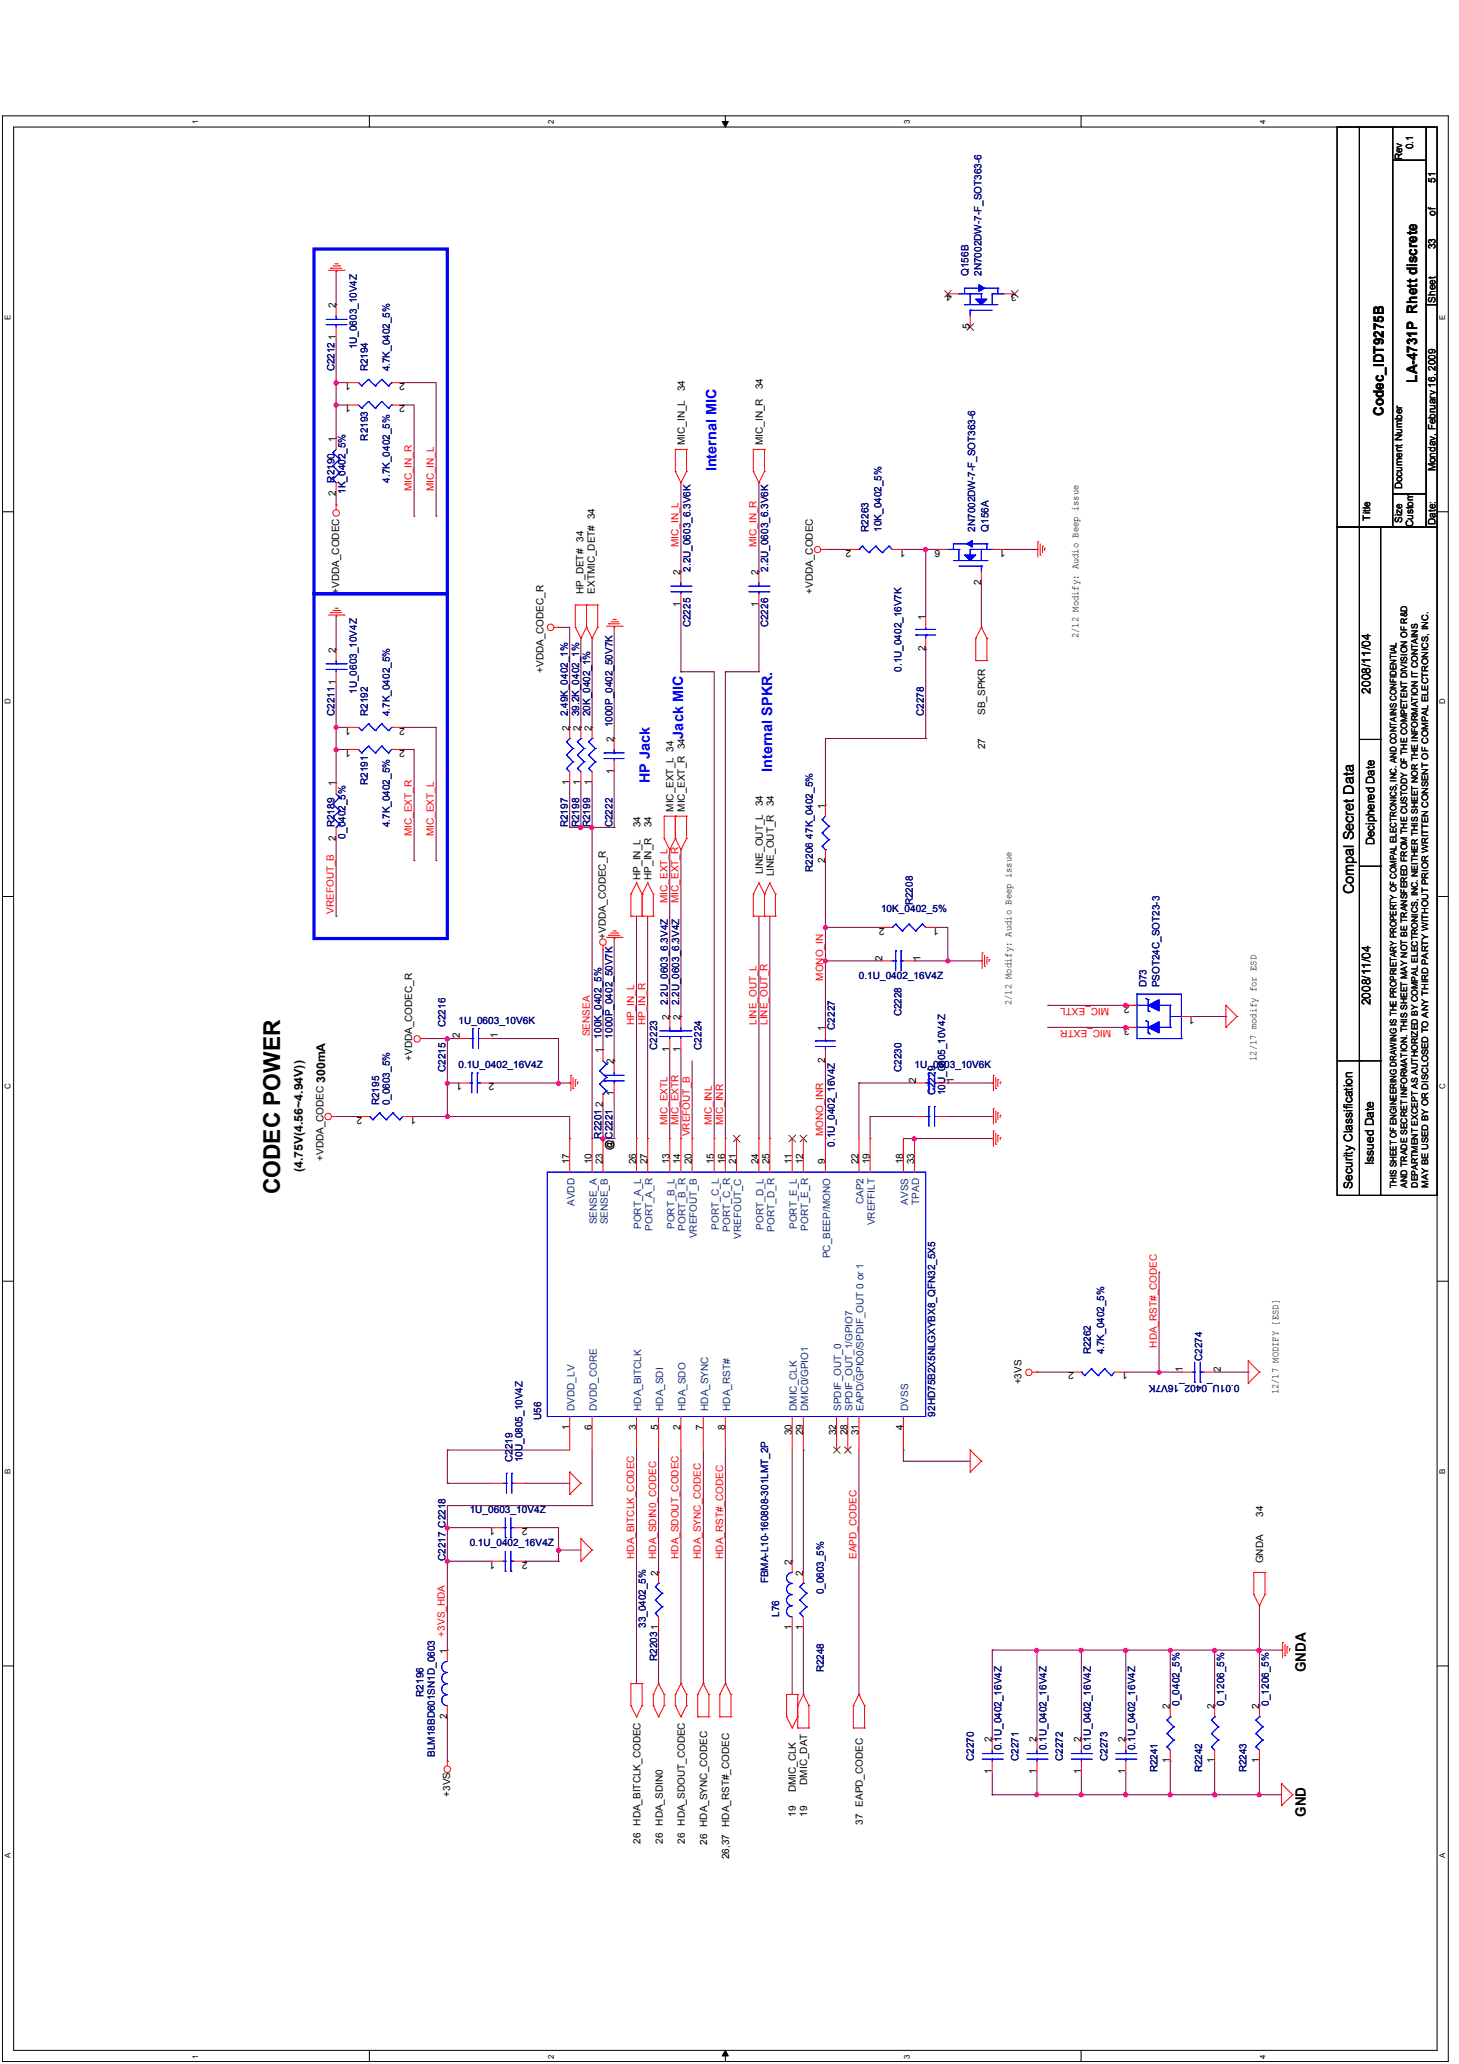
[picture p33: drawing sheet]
<svg xmlns="http://www.w3.org/2000/svg" width="210mm" height="297mm" viewBox="0 0 210 297" stroke-linecap="round" stroke-linejoin="round" font-family="sans-serif">
<defs><g id="words">
<text font-size="3.3" x="40.3" y="171.9" transform="rotate(-90 40.3 171.9)">CODEC POWER</text>
<g font-size="2.1">
<text x="199.1" y="59.9" transform="rotate(-90 199.1 59.9)">Codec_IDT9275B</text>
<text x="203.9" y="55.1" transform="rotate(-90 203.9 55.1)">LA-4731P Rhett discrete</text>
<text x="194.8" y="128.7" transform="rotate(-90 194.8 128.7)">Compal Secret Data</text>
<text x="187.9" y="240.7" transform="rotate(-90 187.9 240.7)">GNDA</text>
<text x="187.9" y="261.5" transform="rotate(-90 187.9 261.5)">GND</text>
</g>
<g font-size="2.1" fill="#00f">
<text x="103.1" y="67.9" transform="rotate(-90 103.1 67.9)">Internal MIC</text>
<text x="98.3" y="106.3" transform="rotate(-90 98.3 106.3)">Jack MIC</text>
<text x="93.5" y="112.7" transform="rotate(-90 93.5 112.7)">HP Jack</text>
<text x="111.1" y="111.1" transform="rotate(-90 111.1 111.1)">Internal SPKR.</text>
</g>
<g font-size="1.7">
<text x="197.2" y="99.9" transform="rotate(-90 197.2 99.9)">2008/11/04</text>
<text x="197.7" y="121.6" transform="rotate(-90 197.7 121.6)">Deciphered Date</text>
<text x="197.2" y="144.7" transform="rotate(-90 197.2 144.7)">2008/11/04</text>
<text x="46.8" y="155.9" transform="rotate(-90 46.8 155.9)">300mA</text>
<text x="197.7" y="167.7" transform="rotate(-90 197.7 167.7)">Issued Date</text>
<text x="43.6" y="168.7" transform="rotate(-90 43.6 168.7)">(4.75V(4.56~4.94V))</text>
<text x="194.6" y="171.1" transform="rotate(-90 194.6 171.1)">Security Classification</text>
</g>
<g font-size="1.4">
<text x="201.7" y="23.1" transform="rotate(-90 201.7 23.1)">Rev</text>
<text x="203.3" y="21.5" transform="rotate(-90 203.3 21.5)">0.1</text>
<text x="206.5" y="26.3" transform="rotate(-90 206.5 26.3)">51</text>
<text x="206.5" y="35.8" transform="rotate(-90 206.5 35.8)">33</text>
<text x="206.5" y="31.1" transform="rotate(-90 206.5 31.1)">of</text>
<text x="48.3" y="44.4" transform="rotate(-90 48.3 44.4)">2</text>
<text x="136.9" y="42.3" transform="rotate(-180 136.9 42.3)">4</text>
<text x="139.5" y="47.4" transform="rotate(-90 139.5 47.4)">5</text>
<text x="146.3" y="42.3" transform="rotate(-180 146.3 42.3)">3</text>
<text x="206.5" y="43.6" transform="rotate(-90 206.5 43.6)">Sheet</text>
<text x="48.3" y="49" transform="rotate(-90 48.3 49)">1</text>
<text x="50.5" y="55.1" transform="rotate(-180 50.5 55.1)">1</text>
<text x="50.5" y="58.3" transform="rotate(-180 50.5 58.3)">1</text>
<text x="58.3" y="55.1" transform="rotate(-180 58.3 55.1)">2</text>
<text x="58.3" y="58.3" transform="rotate(-180 58.3 58.3)">2</text>
<text x="98.5" y="56.3" transform="rotate(-90 98.5 56.3)">34</text>
<text x="109.7" y="56" transform="rotate(-90 109.7 56)">34</text>
<text x="48.3" y="63.6" transform="rotate(-90 48.3 63.6)">1</text>
<text x="98.5" y="64" transform="rotate(-90 98.5 64)">MIC_IN_L</text>
<text x="109.7" y="64" transform="rotate(-90 109.7 64)">MIC_IN_R</text>
<text x="48.3" y="71.4" transform="rotate(-90 48.3 71.4)">2</text>
<text x="201.7" y="70.4" transform="rotate(-90 201.7 70.4)">Document Number</text>
<text x="206.5" y="67.9" transform="rotate(-90 206.5 67.9)">Monday, February 16, 2009</text>
<text x="84" y="78" transform="rotate(-90 84 78)">34</text>
<text x="197.1" y="74.9" transform="rotate(-90 197.1 74.9)">Title</text>
<text x="201.7" y="75.2" transform="rotate(-90 201.7 75.2)">Size</text>
<text x="203.3" y="75.9" transform="rotate(-90 203.3 75.9)">Custom</text>
<text x="206.5" y="75.6" transform="rotate(-90 206.5 75.6)">Date:</text>
<text x="97.9" y="82.8" transform="rotate(-90 97.9 82.8)">2</text>
<text x="109.1" y="82.8" transform="rotate(-90 109.1 82.8)">2</text>
<text x="122.5" y="79.1" transform="rotate(-180 122.5 79.1)">2</text>
<text x="130.3" y="79.1" transform="rotate(-180 130.3 79.1)">1</text>
<text x="135.3" y="79.1" transform="rotate(-180 135.3 79.1)">6</text>
<text x="144.7" y="79.1" transform="rotate(-180 144.7 79.1)">1</text>
<text x="48.8" y="85.5" transform="rotate(-90 48.8 85.5)">+VDDA_CODEC</text>
<text x="84" y="85.5" transform="rotate(-90 84 85.5)">HP_DET#</text>
<text x="85.6" y="85.5" transform="rotate(-90 85.6 85.5)">EXTMIC_DET# 34</text>
<text x="97.9" y="87.4" transform="rotate(-90 97.9 87.4)">1</text>
<text x="109.1" y="87.4" transform="rotate(-90 109.1 87.4)">1</text>
<text x="116.9" y="85.5" transform="rotate(-90 116.9 85.5)">+VDDA_CODEC</text>
<text x="133.1" y="89.2" transform="rotate(-90 133.1 89.2)">1</text>
<text x="141.1" y="84.2" transform="rotate(-90 141.1 84.2)">2</text>
<text x="48.3" y="94" transform="rotate(-90 48.3 94)">2</text>
<text x="133.1" y="93.8" transform="rotate(-90 133.1 93.8)">2</text>
<text x="155.2" y="91.9" transform="rotate(-90 155.2 91.9)">2/12 Modify: Audio Beep issue</text>
<text x="48.3" y="98.6" transform="rotate(-90 48.3 98.6)">1</text>
<text x="78.2" y="96.8" transform="rotate(-90 78.2 96.8)">+VDDA_CODEC_R</text>
<text x="50.5" y="107.9" transform="rotate(-180 50.5 107.9)">1</text>
<text x="50.5" y="104.7" transform="rotate(-180 50.5 104.7)">1</text>
<text x="58.3" y="107.9" transform="rotate(-180 58.3 107.9)">2</text>
<text x="58.3" y="104.7" transform="rotate(-180 58.3 104.7)">2</text>
<text x="81.9" y="105.2" transform="rotate(-90 81.9 105.2)">2</text>
<text x="83.5" y="105.2" transform="rotate(-90 83.5 105.2)">2</text>
<text x="85.1" y="105.2" transform="rotate(-90 85.1 105.2)">2</text>
<text x="88.3" y="106.8" transform="rotate(-90 88.3 106.8)">2</text>
<text x="141.7" y="107.9" transform="rotate(-90 141.7 107.9)">27</text>
<text x="141.7" y="102.9" transform="rotate(-90 141.7 102.9)">SB_SPKR</text>
<text x="48.3" y="113.2" transform="rotate(-90 48.3 113.2)">1</text>
<text x="81.9" y="113" transform="rotate(-90 81.9 113)">1</text>
<text x="83.5" y="113" transform="rotate(-90 83.5 113)">1</text>
<text x="85.1" y="113" transform="rotate(-90 85.1 113)">1</text>
<text x="88.3" y="111.4" transform="rotate(-90 88.3 111.4)">1</text>
<text x="92.1" y="119.1" transform="rotate(-90 92.1 119.1)">34</text>
<text x="93.7" y="119.1" transform="rotate(-90 93.7 119.1)">34</text>
<text x="96.9" y="116.8" transform="rotate(-90 96.9 116.8)">MIC_EXT_L 34</text>
<text x="98.5" y="116.8" transform="rotate(-90 98.5 116.8)">MIC_EXT_R 34</text>
<text x="109.7" y="116" transform="rotate(-90 109.7 116)">34</text>
<text x="111.3" y="116" transform="rotate(-90 111.3 116)">34</text>
<text x="118.7" y="116.4" transform="rotate(-90 118.7 116.4)">1</text>
<text x="48.3" y="121" transform="rotate(-90 48.3 121)">2</text>
<text x="109.7" y="125.8" transform="rotate(-90 109.7 125.8)">LINE_OUT_L</text>
<text x="118.7" y="124.2" transform="rotate(-90 118.7 124.2)">2</text>
<text x="92.1" y="126.6" transform="rotate(-90 92.1 126.6)">HP_IN_L</text>
<text x="93.7" y="126.6" transform="rotate(-90 93.7 126.6)">HP_IN_R</text>
<text x="111.3" y="126.1" transform="rotate(-90 111.3 126.1)">LINE_OUT_R</text>
<text x="87.2" y="135.1" transform="rotate(-90 87.2 135.1)">+VDDA_CODEC_R</text>
<text x="127.3" y="133.5" transform="rotate(-180 127.3 133.5)">2</text>
<text x="135.1" y="133.5" transform="rotate(-180 135.1 133.5)">1</text>
<text x="127" y="138.2" transform="rotate(-90 127 138.2)">2</text>
<text x="132.4" y="138.2" transform="rotate(-90 132.4 138.2)">1</text>
<text x="66.2" y="149.4" transform="rotate(-90 66.2 149.4)">2</text>
<text x="71.6" y="149.4" transform="rotate(-90 71.6 149.4)">1</text>
<text x="96.3" y="146.8" transform="rotate(-90 96.3 146.8)">2</text>
<text x="97.9" y="146.8" transform="rotate(-90 97.9 146.8)">2</text>
<text x="118.7" y="148.4" transform="rotate(-90 118.7 148.4)">1</text>
<text x="145.5" y="144.7" transform="rotate(-90 145.5 144.7)">2/12 Modify: Audio Beep issue</text>
<text x="162.5" y="144.7" transform="rotate(-180 162.5 144.7)">2</text>
<text x="162.5" y="147.9" transform="rotate(-180 162.5 147.9)">3</text>
<text x="171.9" y="146.3" transform="rotate(-180 171.9 146.3)">1</text>
<text x="59.3" y="152.7" transform="rotate(-90 59.3 152.7)">+VDDA_CODEC_R</text>
<text x="66.5" y="155.9" transform="rotate(-180 66.5 155.9)">1</text>
<text x="71.1" y="155.9" transform="rotate(-180 71.1 155.9)">2</text>
<text x="86.7" y="151.6" transform="rotate(-90 86.7 151.6)">1</text>
<text x="88.3" y="153.2" transform="rotate(-90 88.3 153.2)">2</text>
<text x="96.3" y="151.4" transform="rotate(-90 96.3 151.4)">1</text>
<text x="97.9" y="151.4" transform="rotate(-90 97.9 151.4)">1</text>
<text x="118.7" y="153" transform="rotate(-90 118.7 153)">2</text>
<text x="131.8" y="155.8" transform="rotate(-90 131.8 155.8)">2</text>
<text x="137.2" y="155.8" transform="rotate(-90 137.2 155.8)">1</text>
<text x="180.8" y="152.7" transform="rotate(-90 180.8 152.7)">12/17 modify for ESD</text>
<text x="52.1" y="160.7" transform="rotate(-180 52.1 160.7)">2</text>
<text x="59.9" y="160.7" transform="rotate(-180 59.9 160.7)">1</text>
<text x="86.7" y="159.4" transform="rotate(-90 86.7 159.4)">2</text>
<text x="88.3" y="157.8" transform="rotate(-90 88.3 157.8)">1</text>
<text x="46.5" y="167.1" transform="rotate(-90 46.5 167.1)">+VDDA_CODEC</text>
<text x="81.9" y="167.6" transform="rotate(-90 81.9 167.6)">17</text>
<text x="85.1" y="167.6" transform="rotate(-90 85.1 167.6)">10</text>
<text x="86.7" y="167.6" transform="rotate(-90 86.7 167.6)">23</text>
<text x="88.1" y="165.5" transform="rotate(-90 88.1 165.5)">@C2221</text>
<text x="91.5" y="167.6" transform="rotate(-90 91.5 167.6)">26</text>
<text x="93.1" y="167.6" transform="rotate(-90 93.1 167.6)">27</text>
<text x="96.3" y="167.6" transform="rotate(-90 96.3 167.6)">13</text>
<text x="97.9" y="167.6" transform="rotate(-90 97.9 167.6)">14</text>
<text x="99.5" y="167.6" transform="rotate(-90 99.5 167.6)">20</text>
<text x="102.7" y="167.6" transform="rotate(-90 102.7 167.6)">15</text>
<text x="104.3" y="167.6" transform="rotate(-90 104.3 167.6)">16</text>
<text x="105.9" y="167.6" transform="rotate(-90 105.9 167.6)">21</text>
<text x="109.1" y="167.6" transform="rotate(-90 109.1 167.6)">24</text>
<text x="110.7" y="167.6" transform="rotate(-90 110.7 167.6)">25</text>
<text x="113.9" y="167.6" transform="rotate(-90 113.9 167.6)">11</text>
<text x="115.5" y="167.6" transform="rotate(-90 115.5 167.6)">12</text>
<text x="118.7" y="167.6" transform="rotate(-90 118.7 167.6)">9</text>
<text x="123.5" y="167.6" transform="rotate(-90 123.5 167.6)">22</text>
<text x="125.1" y="167.6" transform="rotate(-90 125.1 167.6)">19</text>
<text x="129.9" y="167.6" transform="rotate(-90 129.9 167.6)">18</text>
<text x="131.5" y="167.6" transform="rotate(-90 131.5 167.6)">33</text>
<text x="154.5" y="197.5" transform="rotate(-180 154.5 197.5)">2</text>
<text x="162.3" y="197.5" transform="rotate(-180 162.3 197.5)">1</text>
<text x="170.2" y="197.4" transform="rotate(-90 170.2 197.4)">1</text>
<text x="175.6" y="197.4" transform="rotate(-90 175.6 197.4)">2</text>
<text x="147" y="199.2" transform="rotate(-90 147 199.2)">+3VS</text>
<text x="183.9" y="200.7" transform="rotate(-90 183.9 200.7)">12/17 MODIFY [ESD]</text>
<text x="81.9" y="205.8" transform="rotate(-90 81.9 205.8)">1</text>
<text x="85.1" y="205.8" transform="rotate(-90 85.1 205.8)">6</text>
<text x="91.5" y="205.8" transform="rotate(-90 91.5 205.8)">3</text>
<text x="94.7" y="205.8" transform="rotate(-90 94.7 205.8)">5</text>
<text x="97.9" y="205.8" transform="rotate(-90 97.9 205.8)">2</text>
<text x="101.1" y="205.8" transform="rotate(-90 101.1 205.8)">7</text>
<text x="104.3" y="205.8" transform="rotate(-90 104.3 205.8)">8</text>
<text x="113.9" y="206.6" transform="rotate(-90 113.9 206.6)">30</text>
<text x="115.5" y="206.6" transform="rotate(-90 115.5 206.6)">29</text>
<text x="120.3" y="206.6" transform="rotate(-90 120.3 206.6)">32</text>
<text x="121.9" y="206.6" transform="rotate(-90 121.9 206.6)">28</text>
<text x="123.5" y="206.6" transform="rotate(-90 123.5 206.6)">31</text>
<text x="129.9" y="205.8" transform="rotate(-90 129.9 205.8)">4</text>
<text x="71.3" y="219.9" transform="rotate(-180 71.3 219.9)">1</text>
<text x="75.9" y="219.9" transform="rotate(-180 75.9 219.9)">2</text>
<text x="181.7" y="218.3" transform="rotate(-90 181.7 218.3)">34</text>
<text x="71.3" y="224.7" transform="rotate(-180 71.3 224.7)">1</text>
<text x="75.9" y="224.7" transform="rotate(-180 75.9 224.7)">2</text>
<text x="94.7" y="226.8" transform="rotate(-90 94.7 226.8)">2</text>
<text x="113.9" y="225.2" transform="rotate(-90 113.9 225.2)">2</text>
<text x="115.5" y="226.8" transform="rotate(-90 115.5 226.8)">2</text>
<text x="181.7" y="225" transform="rotate(-90 181.7 225)">GNDA</text>
<text x="64.3" y="238" transform="rotate(-90 64.3 238)">1</text>
<text x="94.7" y="234.6" transform="rotate(-90 94.7 234.6)">1</text>
<text x="113.9" y="234.6" transform="rotate(-90 113.9 234.6)">1</text>
<text x="115.5" y="234.6" transform="rotate(-90 115.5 234.6)">1</text>
<text x="168.3" y="246" transform="rotate(-90 168.3 246)">2</text>
<text x="174.7" y="246" transform="rotate(-90 174.7 246)">2</text>
<text x="181.1" y="246" transform="rotate(-90 181.1 246)">2</text>
<text x="64.3" y="247.4" transform="rotate(-90 64.3 247.4)">2</text>
<text x="142.7" y="250.8" transform="rotate(-90 142.7 250.8)">2</text>
<text x="149.1" y="250.8" transform="rotate(-90 149.1 250.8)">2</text>
<text x="155.5" y="250.8" transform="rotate(-90 155.5 250.8)">2</text>
<text x="161.9" y="250.8" transform="rotate(-90 161.9 250.8)">2</text>
<text x="114.5" y="258" transform="rotate(-90 114.5 258)">DMIC_CLK</text>
<text x="116.1" y="256.9" transform="rotate(-90 116.1 256.9)">DMIC_DAT</text>
<text x="142.7" y="255.4" transform="rotate(-90 142.7 255.4)">1</text>
<text x="149.1" y="255.4" transform="rotate(-90 149.1 255.4)">1</text>
<text x="155.5" y="255.4" transform="rotate(-90 155.5 255.4)">1</text>
<text x="161.9" y="255.4" transform="rotate(-90 161.9 255.4)">1</text>
<text x="168.3" y="253.8" transform="rotate(-90 168.3 253.8)">1</text>
<text x="174.7" y="253.8" transform="rotate(-90 174.7 253.8)">1</text>
<text x="181.1" y="253.8" transform="rotate(-90 181.1 253.8)">1</text>
<text x="64.8" y="258.6" transform="rotate(-90 64.8 258.6)">+3VS</text>
<text x="104.9" y="262.9" transform="rotate(-90 104.9 262.9)">HDA_RST#_CODEC</text>
<text x="114.5" y="261.5" transform="rotate(-90 114.5 261.5)">19</text>
<text x="116.1" y="261.5" transform="rotate(-90 116.1 261.5)">19</text>
<text x="124.1" y="262.6" transform="rotate(-90 124.1 262.6)">37 EAPD_CODEC</text>
<text x="92.1" y="265.3" transform="rotate(-90 92.1 265.3)">26 HDA_BITCLK_CODEC</text>
<text x="95.3" y="265.3" transform="rotate(-90 95.3 265.3)">26 HDA_SDIN0</text>
<text x="98.5" y="265.3" transform="rotate(-90 98.5 265.3)">26 HDA_SDOUT_CODEC</text>
<text x="101.7" y="265.5" transform="rotate(-90 101.7 265.5)">26 HDA_SYNC_CODEC</text>
<text x="104.9" y="267.6" transform="rotate(-90 104.9 267.6)">26,37</text>
</g>
<g font-size="1.4" fill="#000080">
<text x="139.3" y="39.7" transform="rotate(-90 139.3 39.7)">Q156B</text>
<text x="141.2" y="39.7" transform="rotate(-90 141.2 39.7)">2N7002DW-7-F_SOT363-6</text>
<text x="48.1" y="53.5" transform="rotate(-90 48.1 53.5)">C2212</text>
<text x="51.3" y="50.3" transform="rotate(-90 51.3 50.3)">1U_0603_10V4Z</text>
<text x="52.9" y="53.5" transform="rotate(-90 52.9 53.5)">R2194</text>
<text x="56.1" y="53.5" transform="rotate(-90 56.1 53.5)">4.7K_0402_5%</text>
<text x="52.9" y="63.4" transform="rotate(-90 52.9 63.4)">R2193</text>
<text x="48.1" y="69.5" transform="rotate(-90 48.1 69.5)">R2190</text>
<text x="49.7" y="71.1" transform="rotate(-90 49.7 71.1)">1K_0402_5%</text>
<text x="56.1" y="69.5" transform="rotate(-90 56.1 69.5)">4.7K_0402_5%</text>
<text x="124.9" y="76.5" transform="rotate(-90 124.9 76.5)">R2263</text>
<text x="126.8" y="76.5" transform="rotate(-90 126.8 76.5)">10K_0402_5%</text>
<text x="140.3" y="76.5" transform="rotate(-90 140.3 76.5)">2N7002DW-7-F_SOT363-6</text>
<text x="142.2" y="76.5" transform="rotate(-90 142.2 76.5)">Q156A</text>
<text x="99.3" y="82.3" transform="rotate(-90 99.3 82.3)">2.2U_0603_6.3V6K</text>
<text x="110.5" y="82.3" transform="rotate(-90 110.5 82.3)">2.2U_0603_6.3V6K</text>
<text x="99.3" y="90.3" transform="rotate(-90 99.3 90.3)">C2225</text>
<text x="110.5" y="90.3" transform="rotate(-90 110.5 90.3)">C2226</text>
<text x="51.3" y="99.9" transform="rotate(-90 51.3 99.9)">1U_0603_10V4Z</text>
<text x="129.7" y="96.7" transform="rotate(-90 129.7 96.7)">0.1U_0402_16V7K</text>
<text x="48.1" y="103.1" transform="rotate(-90 48.1 103.1)">C2211</text>
<text x="52.9" y="103.1" transform="rotate(-90 52.9 103.1)">R2192</text>
<text x="56.1" y="103.1" transform="rotate(-90 56.1 103.1)">4.7K_0402_5%</text>
<text x="81.7" y="103.1" transform="rotate(-90 81.7 103.1)">2.49K_0402_1%</text>
<text x="83.3" y="103.1" transform="rotate(-90 83.3 103.1)">39.2K_0402_1%</text>
<text x="84.9" y="103.1" transform="rotate(-90 84.9 103.1)">20K_0402_1%</text>
<text x="88.1" y="104.7" transform="rotate(-90 88.1 104.7)">1000P_0402_50V7K</text>
<text x="132.9" y="103.1" transform="rotate(-90 132.9 103.1)">C2278</text>
<text x="52.9" y="113" transform="rotate(-90 52.9 113)">R2191</text>
<text x="48.1" y="119.1" transform="rotate(-90 48.1 119.1)">R2189</text>
<text x="56.1" y="119.1" transform="rotate(-90 56.1 119.1)">4.7K_0402_5%</text>
<text x="81.7" y="119.1" transform="rotate(-90 81.7 119.1)">R2197</text>
<text x="83.3" y="119.1" transform="rotate(-90 83.3 119.1)">R2198</text>
<text x="84.9" y="119.1" transform="rotate(-90 84.9 119.1)">R2199</text>
<text x="88.1" y="119.1" transform="rotate(-90 88.1 119.1)">C2222</text>
<text x="49.7" y="120.7" transform="rotate(-90 49.7 120.7)">0_0402_5%</text>
<text x="116.9" y="125.5" transform="rotate(-90 116.9 125.5)">R2206 47K_0402_5%</text>
<text x="126.7" y="131.3">10K_0402_5%</text>
<text x="131.3" y="130.3" transform="rotate(-90 131.3 130.3)">R2208</text>
<text x="123.6" y="140.9">0.1U_0402_16V4Z</text>
<text x="164.9" y="142.1" transform="rotate(-90 164.9 142.1)">D73</text>
<text x="166.8" y="142.1" transform="rotate(-90 166.8 142.1)">PSOT24C_SOT23-3</text>
<text x="64.1" y="147.9" transform="rotate(-90 64.1 147.9)">C2216</text>
<text x="66" y="147.3">1U_0603_10V6K</text>
<text x="86.5" y="149.5" transform="rotate(-90 86.5 149.5)">100K_0402_5%</text>
<text x="88.1" y="149.5" transform="rotate(-90 88.1 149.5)">1000P_0402_50V7K</text>
<text x="96.1" y="144.7" transform="rotate(-90 96.1 144.7)">2.2U_0603_6.3V4Z</text>
<text x="97.7" y="144.7" transform="rotate(-90 97.7 144.7)">2.2U_0603_6.3V4Z</text>
<text x="120.1" y="148.2" transform="rotate(-90 120.1 148.2)">C2227</text>
<text x="129.7" y="146.3" transform="rotate(-90 129.7 146.3)">C2228</text>
<text x="64.1" y="154.3" transform="rotate(-90 64.1 154.3)">C2215</text>
<text x="66" y="153.7">0.1U_0402_16V4Z</text>
<text x="94.5" y="151.1" transform="rotate(-90 94.5 151.1)">C2223</text>
<text x="100.9" y="151.1" transform="rotate(-90 100.9 151.1)">C2224</text>
<text x="129.7" y="154.3" transform="rotate(-90 129.7 154.3)">C2230</text>
<text x="131.6" y="153.7">1U_0603_10V6K</text>
<text x="54.5" y="159.1" transform="rotate(-90 54.5 159.1)">R2195</text>
<text x="56.1" y="159.1" transform="rotate(-90 56.1 159.1)">0_0603_5%</text>
<text x="134.5" y="157.6" transform="rotate(-90 134.5 157.6)">C2229</text>
<text x="136" y="157.6" transform="rotate(-90 136 157.6)">10U_0805_10V4Z</text>
<text x="86.5" y="163.9" transform="rotate(-90 86.5 163.9)">R2201</text>
<text x="120.1" y="165" transform="rotate(-90 120.1 165)">0.1U_0402_16V4Z</text>
<text x="156.9" y="194.9" transform="rotate(-90 156.9 194.9)">R2262</text>
<text x="158.8" y="194.9" transform="rotate(-90 158.8 194.9)">4.7K_0402_5%</text>
<text x="172.9" y="195.9" transform="rotate(-90 172.9 195.9)">C2274</text>
<text x="134.5" y="203.9" transform="rotate(-90 134.5 203.9)">92HD75B2X5NLGXYBX8_QFN32_5X5</text>
<text x="178.3" y="199.3" transform="rotate(-180 178.3 199.3)">0.01U_0402_16V7K</text>
<text x="77.9" y="204.4" transform="rotate(-90 77.9 204.4)">U56</text>
<text x="73.7" y="210.4" transform="rotate(-90 73.7 210.4)">C2219</text>
<text x="75.1" y="210.4" transform="rotate(-90 75.1 210.4)">10U_0805_10V4Z</text>
<text x="67.6" y="217.7">1U_0603_10V4Z</text>
<text x="64.1" y="224.7" transform="rotate(-90 64.1 224.7)">C2217 C2218</text>
<text x="67.6" y="222.5">0.1U_0402_16V4Z</text>
<text x="110.5" y="227.9" transform="rotate(-90 110.5 227.9)">FBMA-L10-160808-301LMT_2P</text>
<text x="112.1" y="232.7" transform="rotate(-90 112.1 232.7)">L76</text>
<text x="118.5" y="229.5" transform="rotate(-90 118.5 229.5)">0_0603_5%</text>
<text x="92.9" y="234.3" transform="rotate(-90 92.9 234.3)">33_0402_5%</text>
<text x="94.5" y="239.1" transform="rotate(-90 94.5 239.1)">R2203</text>
<text x="60.9" y="244.2" transform="rotate(-90 60.9 244.2)">R2196</text>
<text x="118.5" y="240.7" transform="rotate(-90 118.5 240.7)">R2248</text>
<text x="169.7" y="245.5" transform="rotate(-90 169.7 245.5)">0_0402_5%</text>
<text x="176.1" y="245.5" transform="rotate(-90 176.1 245.5)">0_1206_5%</text>
<text x="182.5" y="245.5" transform="rotate(-90 182.5 245.5)">0_1206_5%</text>
<text x="144.1" y="251.9" transform="rotate(-90 144.1 251.9)">0.1U_0402_16V4Z</text>
<text x="150.5" y="251.9" transform="rotate(-90 150.5 251.9)">0.1U_0402_16V4Z</text>
<text x="156.9" y="251.9" transform="rotate(-90 156.9 251.9)">0.1U_0402_16V4Z</text>
<text x="163.3" y="251.9" transform="rotate(-90 163.3 251.9)">0.1U_0402_16V4Z</text>
<text x="62.5" y="252.8" transform="rotate(-90 62.5 252.8)">BLM18BD601SN1D_0603</text>
<text x="140.1" y="253.5" transform="rotate(-90 140.1 253.5)">C2270</text>
<text x="146.5" y="253.5" transform="rotate(-90 146.5 253.5)">C2271</text>
<text x="152.9" y="253.5" transform="rotate(-90 152.9 253.5)">C2272</text>
<text x="159.3" y="253.5" transform="rotate(-90 159.3 253.5)">C2273</text>
<text x="166.5" y="255.1" transform="rotate(-90 166.5 255.1)">R2241</text>
<text x="172.9" y="255.1" transform="rotate(-90 172.9 255.1)">R2242</text>
<text x="179.3" y="255.1" transform="rotate(-90 179.3 255.1)">R2243</text>
</g>
<g font-size="1.4" fill="#f00">
<text x="59.2" y="70.7" transform="rotate(-90 59.2 70.7)">MIC_IN_R</text>
<text x="62.4" y="70.7" transform="rotate(-90 62.4 70.7)">MIC_IN_L</text>
<text x="97.6" y="78.7" transform="rotate(-90 97.6 78.7)">MIC_IN_L</text>
<text x="108.8" y="78.7" transform="rotate(-90 108.8 78.7)">MIC_IN_R</text>
<text x="59.2" y="120.3" transform="rotate(-90 59.2 120.3)">MIC_EXT_R</text>
<text x="62.4" y="120.3" transform="rotate(-90 62.4 120.3)">MIC_EXT_L</text>
<text x="48" y="131.5" transform="rotate(-90 48 131.5)">VREFOUT_B</text>
<text x="96" y="129.9" transform="rotate(-90 96 129.9)">MIC_EXT_L</text>
<text x="97.6" y="129.9" transform="rotate(-90 97.6 129.9)">MIC_EXT_R</text>
<text x="118.4" y="141.1" transform="rotate(-90 118.4 141.1)">MONO_IN</text>
<text x="84.8" y="149.1" transform="rotate(-90 84.8 149.1)">SENSEA</text>
<text x="91.2" y="147.5" transform="rotate(-90 91.2 147.5)">HP_IN_L</text>
<text x="92.8" y="147.5" transform="rotate(-90 92.8 147.5)">HP_IN_R</text>
<text x="108.8" y="147.5" transform="rotate(-90 108.8 147.5)">LINE_OUT_L</text>
<text x="110.4" y="147.5" transform="rotate(-90 110.4 147.5)">LINE_OUT_R</text>
<text x="159.6" y="145" transform="rotate(-180 159.6 145)">MIC_EXTL</text>
<text x="159.9" y="148.2" transform="rotate(-180 159.9 148.2)">MIC_EXTR</text>
<text x="96" y="162" transform="rotate(-90 96 162)">MIC_EXTL</text>
<text x="97.6" y="162" transform="rotate(-90 97.6 162)">MIC_EXTR</text>
<text x="102.4" y="162" transform="rotate(-90 102.4 162)">MIC_INL</text>
<text x="104" y="162" transform="rotate(-90 104 162)">MIC_INR</text>
<text x="99.2" y="163.5" transform="rotate(-90 99.2 163.5)">VREFOUT_B</text>
<text x="118.4" y="163.5" transform="rotate(-90 118.4 163.5)">MONO_INR</text>
<text x="166.4" y="194" transform="rotate(-90 166.4 194)">HDA_RST#_CODEC</text>
<text x="91.2" y="224.3" transform="rotate(-90 91.2 224.3)">HDA_BITCLK_CODEC</text>
<text x="94.4" y="224.3" transform="rotate(-90 94.4 224.3)">HDA_SDIN0_CODEC</text>
<text x="97.6" y="224.3" transform="rotate(-90 97.6 224.3)">HDA_SDOUT_CODEC</text>
<text x="100.8" y="224.3" transform="rotate(-90 100.8 224.3)">HDA_SYNC_CODEC</text>
<text x="104" y="224.3" transform="rotate(-90 104 224.3)">HDA_RST#_CODEC</text>
<text x="123.2" y="224.3" transform="rotate(-90 123.2 224.3)">EAPD_CODEC</text>
<text x="64" y="235.5" transform="rotate(-90 64 235.5)">+3VS_HDA</text>
</g>
<g font-size="1.4" fill="#004080">
<text x="82.6" y="173.5" transform="rotate(-90 82.6 173.5)">AVDD</text>
<text x="124.3" y="173.3" transform="rotate(-90 124.3 173.3)">CAP2</text>
<text x="130.6" y="173.4" transform="rotate(-90 130.6 173.4)">AVSS</text>
<text x="132.3" y="173.4" transform="rotate(-90 132.3 173.4)">TPAD</text>
<text x="85.9" y="176.2" transform="rotate(-90 85.9 176.2)">SENSE_A</text>
<text x="87.4" y="176.2" transform="rotate(-90 87.4 176.2)">SENSE_B</text>
<text x="92.3" y="176.9" transform="rotate(-90 92.3 176.9)">PORT_A_L</text>
<text x="93.9" y="177.1" transform="rotate(-90 93.9 177.1)">PORT_A_R</text>
<text x="97" y="176.9" transform="rotate(-90 97 176.9)">PORT_B_L</text>
<text x="98.6" y="177.1" transform="rotate(-90 98.6 177.1)">PORT_B_R</text>
<text x="100.3" y="178.2" transform="rotate(-90 100.3 178.2)">VREFOUT_B</text>
<text x="103.4" y="177" transform="rotate(-90 103.4 177)">PORT_C_L</text>
<text x="105" y="177.2" transform="rotate(-90 105 177.2)">PORT_C_R</text>
<text x="106.6" y="178.3" transform="rotate(-90 106.6 178.3)">VREFOUT_C</text>
<text x="109.9" y="177" transform="rotate(-90 109.9 177)">PORT_D_L</text>
<text x="111.4" y="177.2" transform="rotate(-90 111.4 177.2)">PORT_D_R</text>
<text x="114.6" y="176.9" transform="rotate(-90 114.6 176.9)">PORT_E_L</text>
<text x="116.3" y="177.1" transform="rotate(-90 116.3 177.1)">PORT_E_R</text>
<text x="125.9" y="176.3" transform="rotate(-90 125.9 176.3)">VREFFILT</text>
<text x="119.4" y="181.1" transform="rotate(-90 119.4 181.1)">PC_BEEP/MONO</text>
<text x="82.6" y="203.1" transform="rotate(-90 82.6 203.1)">DVDD_LV</text>
<text x="85.9" y="203.1" transform="rotate(-90 85.9 203.1)">DVDD_CORE</text>
<text x="92.3" y="203.1" transform="rotate(-90 92.3 203.1)">HDA_BITCLK</text>
<text x="95.4" y="203.1" transform="rotate(-90 95.4 203.1)">HDA_SDI</text>
<text x="98.6" y="203.1" transform="rotate(-90 98.6 203.1)">HDA_SDO</text>
<text x="101.9" y="203.1" transform="rotate(-90 101.9 203.1)">HDA_SYNC</text>
<text x="105" y="203.1" transform="rotate(-90 105 203.1)">HDA_RST#</text>
<text x="114.6" y="203.1" transform="rotate(-90 114.6 203.1)">DMIC_CLK</text>
<text x="116.3" y="203.1" transform="rotate(-90 116.3 203.1)">DMIC0/GPIO1</text>
<text x="121" y="203.1" transform="rotate(-90 121 203.1)">SPDIF_OUT_0</text>
<text x="122.6" y="203.1" transform="rotate(-90 122.6 203.1)">SPDIF_OUT_1/GPIO7</text>
<text x="124.3" y="203.1" transform="rotate(-90 124.3 203.1)">EAPD/GPIO0/SPDIF_OUT 0 or 1</text>
<text x="130.6" y="203.1" transform="rotate(-90 130.6 203.1)">DVSS</text>
</g>
<g font-size="1.3">
<text x="200.9" y="170.9" transform="rotate(-90 200.9 170.9)">THIS SHEET OF ENGINEERING DRAWING IS THE PROPRIETARY PROPERTY OF COMPAL ELECTRONICS, INC. AND CONTAINS CONFIDENTIAL</text>
<text x="202.4" y="170.9" transform="rotate(-90 202.4 170.9)">AND TRADE SECRET INFORMATION. THIS SHEET MAY NOT BE TRANSFERED FROM THE CUSTODY OF THE COMPETENT DIVISION OF R&amp;D</text>
<text x="204" y="170.9" transform="rotate(-90 204 170.9)">DEPARTMENT EXCEPT AS AUTHORIZED BY COMPAL ELECTRONICS, INC. NEITHER THIS SHEET NOR THE INFORMATION IT CONTAINS</text>
<text x="205.5" y="170.9" transform="rotate(-90 205.5 170.9)">MAY BE USED BY OR DISCLOSED TO ANY THIRD PARTY WITHOUT PRIOR WRITTEN CONSENT OF COMPAL ELECTRONICS, INC.</text>
</g>
<g font-size="1.1">
<text x="28.5" y="17.9" transform="rotate(-90 28.5 17.9)">1</text>
<text x="79.7" y="17.9" transform="rotate(-90 79.7 17.9)">2</text>
<text x="130.9" y="17.9" transform="rotate(-90 130.9 17.9)">3</text>
<text x="182.1" y="17.9" transform="rotate(-90 182.1 17.9)">4</text>
<text x="1.5" y="46" transform="rotate(-90 1.5 46)">E</text>
<text x="207.9" y="46" transform="rotate(-90 207.9 46)">E</text>
<text x="1.5" y="101.4" transform="rotate(-90 1.5 101.4)">D</text>
<text x="207.9" y="101.4" transform="rotate(-90 207.9 101.4)">D</text>
<text x="1.5" y="156.7" transform="rotate(-90 1.5 156.7)">C</text>
<text x="207.9" y="156.7" transform="rotate(-90 207.9 156.7)">C</text>
<text x="1.5" y="212.1" transform="rotate(-90 1.5 212.1)">B</text>
<text x="207.9" y="212.1" transform="rotate(-90 207.9 212.1)">B</text>
<text x="1.5" y="267.4" transform="rotate(-90 1.5 267.4)">A</text>
<text x="207.9" y="267.4" transform="rotate(-90 207.9 267.4)">A</text>
<text x="28.5" y="296.3" transform="rotate(-90 28.5 296.3)">1</text>
<text x="79.7" y="296.3" transform="rotate(-90 79.7 296.3)">2</text>
<text x="130.9" y="296.3" transform="rotate(-90 130.9 296.3)">3</text>
<text x="182.1" y="296.3" transform="rotate(-90 182.1 296.3)">4</text>
</g>
</g></defs>
<path d="M.4 16.7h208v280h-208zM2 18.3h204.8v276.8h-204.8z" fill="none" stroke="#000" stroke-width=".14"/>
<g fill="#fff">
<path d="M.5 266.7h1.2v.7h-1.2z"/>
<path d="M206.9 266.7h1.2v.7h-1.2z"/>
</g>
<path d="M.4 239.8h1.6M206.8 239.8h1.6" fill="none" stroke="#000" stroke-width=".14"/>
<g fill="#fff">
<path d="M.5 211.4h1.2v.7h-1.2z"/>
<path d="M206.9 211.4h1.2v.7h-1.2z"/>
</g>
<path d="M.4 184.4h1.6M206.8 184.4h1.6" fill="none" stroke="#000" stroke-width=".14"/>
<g fill="#fff">
<path d="M.5 156h1.2v.7h-1.2z"/>
<path d="M206.9 156h1.2v.7h-1.2z"/>
</g>
<path d="M.4 129h1.6M206.8 129h1.6" fill="none" stroke="#000" stroke-width=".14"/>
<g fill="#fff">
<path d="M.5 100.6h1.2v.8h-1.2z"/>
<path d="M206.9 100.6h1.2v.8h-1.2z"/>
</g>
<path d="M.4 73.7h1.6M206.8 73.7h1.6" fill="none" stroke="#000" stroke-width=".14"/>
<g fill="#fff">
<path d="M.5 45.3h1.2v.7h-1.2z"/>
<path d="M206.9 45.3h1.2v.7h-1.2z"/>
<path d="M27.5 295.7h1.2v.6h-1.2z"/>
<path d="M27.5 17.3h1.2v.6h-1.2z"/>
<path d="M78.7 295.7h1.2v.6h-1.2z"/>
<path d="M78.7 17.3h1.2v.6h-1.2z"/>
</g>
<path d="M53.1 16.7v1.6M53.1 295.1v1.6" fill="none" stroke="#000" stroke-width=".14"/>
<g fill="#fff">
<path d="M129.9 295.7h1.2v.6h-1.2z"/>
<path d="M129.9 17.3h1.2v.6h-1.2z"/>
</g>
<path d="M103.9 17.5h.9l-.4 .8zM104.4 16.7v1.6M104.4 295.1l.4 .8h-.9zM104.4 295.1v1.6" fill="none" stroke="#000" stroke-width=".14"/>
<path d="M103.9 17.5h.9l-.4 .8zM104.4 295.1l.4 .8h-.9z" fill="#000"/>
<g fill="#fff">
<path d="M181.1 295.7h1.2v.6h-1.2z"/>
<path d="M181.1 17.3h1.2v.6h-1.2z"/>
</g>
<path d="M155.5 16.7v1.6M155.5 295.1v1.6" fill="none" stroke="#000" stroke-width=".14"/>
<path d="M118.7 115.9h.1M118.7 106.3v9.6M118.7 133.5h.1M118.7 123.9v9.6M118.7 152.7v11.2M118.7 163.9h.1M114 208.7v16M123.6 208.7v35.2M114 224.7h.1M114 234.3v9.6M114 243.9h.1M123.6 243.9h.1" fill="none" stroke="#800040" stroke-width=".14"/>
<circle cx="118.7" cy="133.5" r=".3" fill="#f0f"/>
<circle cx="118.7" cy="133.5" r=".3" fill="none" stroke="#f0f" stroke-width=".14"/>
<path d="M118.7 138.3v9.6M118.7 147.9h.1" fill="none" stroke="#800040" stroke-width=".14"/>
<circle cx="118.7" cy="138.3" r=".3" fill="#f0f"/>
<circle cx="118.7" cy="138.3" r=".3" fill="none" stroke="#f0f" stroke-width=".14"/>
<path d="M118.7 138.3h.1M118.7 138.3h8M131.6 138.3h.1M131.6 138.3h9.6M134.7 133.5h.1M134.7 133.5h1.7v4.8M136.4 138.3h.1" fill="none" stroke="#800040" stroke-width=".14"/>
<circle cx="136.4" cy="138.3" r=".3" fill="#f0f"/>
<circle cx="136.4" cy="138.3" r=".3" fill="none" stroke="#f0f" stroke-width=".14"/>
<g fill="none" stroke="#800040" stroke-width=".14">
<path d="M98 69.5v12.8M109.2 69.5v12.8M98 96.7h.1M98 82.3h.1M98 87.1v9.6M98 96.7h4.7v67.2M104.4 96.7h.1M104.4 96.7h4.8M104.4 96.7v67.2M109.2 96.7h.1M109.2 82.3h.1M109.2 87.1v9.6"/>
<path d="M91.6 131.9v32M93.2 131.9v32M109.2 131.9v32M110.7 131.9v32M118.7 138.3h.1M118.7 133.5h.1M118.7 133.5v4.8M118.7 133.5h8M64.4 155.9v4.8M96.4 151.1v12.8M98 151.1v12.8M59.6 160.7h.1"/>
<path d="M59.6 160.7h22.4M64.4 160.7h.1M91.6 163.9h.1M93.2 163.9h.1M96.4 163.9h.1M98 163.9h.1M102.7 163.9h.1M104.4 163.9h.1M109.2 163.9h.1M110.7 163.9h.1M91.6 208.7v33.6M91.6 242.3h.1"/>
</g>
<circle cx="64.4" cy="160.7" r=".3" fill="#f0f"/>
<circle cx="64.4" cy="160.7" r=".3" fill="none" stroke="#f0f" stroke-width=".14"/>
<g fill="none" stroke="#800040" stroke-width=".14">
<path d="M123.6 155.9h.1M123.6 155.9v8M123.6 155.9h8M131.6 155.9h.1M136.4 155.9h.1M136.4 155.9h6.4M82 163.9h.1M82 160.7v3.2M125.2 160.7h.1M125.2 163.9h.1M125.2 160.7h6.4M125.2 160.7v3.2"/>
<path d="M130 163.9h1.6M131.6 163.9h.1M136.4 160.7h6.4M142.8 160.7h.1M130 210.3h.1M130 208.7h.1M130 210.3h9.6M130 208.7v1.6"/>
</g>
<circle cx="131.5" cy="163.9" r=".3" fill="#f0f"/>
<circle cx="131.5" cy="163.9" r=".3" fill="none" stroke="#f0f" stroke-width=".14"/>
<path d="M85.2 119.1v44.8M85.2 163.9h.1" fill="none" stroke="#800040" stroke-width=".14"/>
<circle cx="85.1" cy="119.1" r=".31" fill="#f0f"/>
<circle cx="85.1" cy="119.1" r=".31" fill="none" stroke="#f0f" stroke-width=".14"/>
<path d="M83.6 119.1h.1M83.6 119.1h1.6" fill="none" stroke="#800040" stroke-width=".14"/>
<circle cx="83.5" cy="119.1" r=".31" fill="#f0f"/>
<circle cx="83.5" cy="119.1" r=".31" fill="none" stroke="#f0f" stroke-width=".14"/>
<g fill="none" stroke="#800040" stroke-width=".14">
<path d="M80.4 90.3h.1M80.4 90.3h1.6v14.4M88.4 90.3v16M82 104.7h.1M82 119.1h.1M82 112.7v6.4M85.2 119.1h.1M85.2 119.1h3.2M88.4 106.3h.1M88.4 119.1h.1M88.4 111.1v8M86.7 136.7v14.4"/>
<path d="M86.7 151.1h.1M86.7 159.1v4.8M86.7 163.9h.1"/>
</g>
<circle cx="86.7" cy="163.9" r=".3" fill="#f0f"/>
<circle cx="86.7" cy="163.9" r=".3" fill="none" stroke="#f0f" stroke-width=".14"/>
<g fill="none" stroke="#800040" stroke-width=".14">
<path d="M83.6 91.9v12.8M85.2 91.9v12.8M48.4 107.9h.1M48.4 107.9h1.6M82 119.1h.1M82 119.1h1.6M83.6 104.7h.1M83.6 119.1h.1M83.6 112.7v6.4M85.2 104.7h.1M85.2 119.1h.1M85.2 112.7v6.4"/>
<path d="M88.4 135.1v17.6M88.4 152.7h.1M88.4 157.5v6.4M48.4 160.7h.1M48.4 160.7h3.2M86.7 163.9h.1M86.7 163.9h1.7M88.4 163.9h.1M85.2 216.7h.1M85.2 208.7v8"/>
</g>
<circle cx="48.4" cy="107.9" r=".3" fill="#f0f"/>
<circle cx="48.4" cy="107.9" r=".3" fill="none" stroke="#f0f" stroke-width=".14"/>
<path d="M48.4 98.3v6.4M48.4 112.7h.1M48.4 104.7h.1M48.4 107.9v4.8M48.4 104.7h1.6M62.7 104.7v19.2M62.7 123.9h.1" fill="none" stroke="#800040" stroke-width=".14"/>
<circle cx="48.4" cy="104.7" r=".3" fill="#f0f"/>
<circle cx="48.4" cy="104.7" r=".3" fill="none" stroke="#f0f" stroke-width=".14"/>
<g fill="none" stroke="#800040" stroke-width=".14">
<path d="M48.4 93.5h.1M48.4 88.7v4.8M48.4 107.9h.1M48.4 104.7v3.2M58 104.7h.1M58 107.9h.1M58 107.9h1.6v16M58 104.7h4.7M59.6 123.9h.1M61.2 149.5h.1M61.2 149.5h3.2M80.4 155.9h.1"/>
<path d="M80.4 149.5v6.4"/>
</g>
<circle cx="80.4" cy="155.9" r=".3" fill="#f0f"/>
<circle cx="80.4" cy="155.9" r=".3" fill="none" stroke="#f0f" stroke-width=".14"/>
<path d="M64.4 155.9h.1M64.4 149.5v6.4" fill="none" stroke="#800040" stroke-width=".14"/>
<circle cx="64.4" cy="149.5" r=".3" fill="#f0f"/>
<circle cx="64.4" cy="149.5" r=".3" fill="none" stroke="#f0f" stroke-width=".14"/>
<path d="M64.4 149.5h.1M64.4 155.9h.1M64.4 149.5h1.6M64.4 155.9h1.6M70.7 155.9h.1M70.7 149.5h.1M70.7 149.5h9.7M70.7 155.9h9.7" fill="none" stroke="#800040" stroke-width=".14"/>
<circle cx="64.4" cy="155.9" r=".3" fill="#f0f"/>
<circle cx="64.4" cy="155.9" r=".3" fill="none" stroke="#f0f" stroke-width=".14"/>
<g fill="none" stroke="#800040" stroke-width=".14">
<path d="M48.4 131.9h.1M48.4 120.7v11.2M96.4 122.3v24M98 122.3v24M80.4 155.9h.1M80.4 155.9h1.6M96.4 146.3h.1M98 146.3h.1M64.4 213.5h.1M64.4 208.7h.1M64.4 213.5h6.3M64.4 208.7h17.6"/>
<path d="M64.4 208.7v4.8M75.6 213.5h.1M75.6 213.5h6.4M80.4 223.1h.1M80.4 223.1h3.2"/>
</g>
<circle cx="80.4" cy="223.1" r=".31" fill="#f0f"/>
<circle cx="80.4" cy="223.1" r=".31" fill="none" stroke="#f0f" stroke-width=".14"/>
<path d="M64.4 219.9h.1M64.4 219.9h6.3M75.6 219.9h.1M75.6 219.9h4.8M64.4 224.7h.1M64.4 224.7h6.3" fill="none" stroke="#800040" stroke-width=".14"/>
<circle cx="64.4" cy="219.9" r=".3" fill="#f0f"/>
<circle cx="64.4" cy="219.9" r=".3" fill="none" stroke="#f0f" stroke-width=".14"/>
<path d="M64.4 219.9v4.8M80.4 219.9v3.2M64.4 224.7h.1M75.6 224.7h.1M75.6 224.7h4.8M80.4 223.1h.1" fill="none" stroke="#800040" stroke-width=".14"/>
<circle cx="64.4" cy="224.7" r=".3" fill="#f0f"/>
<circle cx="64.4" cy="224.7" r=".3" fill="none" stroke="#f0f" stroke-width=".14"/>
<g fill="none" stroke="#800040" stroke-width=".14">
<path d="M48.4 58.3h.1M48.4 58.3h1.6M99.6 152.7v11.2M99.6 163.9h.1M64.4 216.7h.1M64.4 219.9h.1M64.4 216.7h20.8M64.4 216.7v3.2M64.4 237.5h.1M64.4 224.7v12.8M80.4 224.7h.1M80.4 223.1v1.6"/>
<path d="M64.4 253.5h.1M64.4 247.1v6.4"/>
</g>
<circle cx="48.4" cy="58.3" r=".3" fill="#f0f"/>
<circle cx="48.4" cy="58.3" r=".3" fill="none" stroke="#f0f" stroke-width=".14"/>
<path d="M48.4 55.1h.1M48.4 48.7v6.4M48.4 58.3v4.8M48.4 55.1h1.6M62.7 55.1v19.2M48.4 63.1h.1M62.7 74.3h.1" fill="none" stroke="#800040" stroke-width=".14"/>
<circle cx="48.4" cy="55.1" r=".31" fill="#f0f"/>
<circle cx="48.4" cy="55.1" r=".31" fill="none" stroke="#f0f" stroke-width=".14"/>
<g fill="none" stroke="#800040" stroke-width=".14">
<path d="M48.4 39.1v4.8M48.4 43.9h.1M48.4 58.3h.1M48.4 55.1v3.2M58 55.1h.1M58 58.3h.1M58 58.3h1.6v16M58 55.1h4.7M48.4 72.7h.1M48.4 71.1v1.6M59.6 74.3h.1M131.6 163.9h11.2"/>
<path d="M142.8 163.9h.1M94.7 208.7v17.6M98 208.7v33.6M101.2 208.7v33.6M104.4 208.7v33.6M94.7 226.3h.1M94.7 234.3v8M149.2 237.5h.1M149.2 237.5h6.4M94.7 242.3h.1M98 242.3h.1M101.2 242.3h.1"/>
<path d="M104.4 242.3h.1"/>
</g>
<circle cx="149.1" cy="237.5" r=".3" fill="#f0f"/>
<circle cx="149.1" cy="237.5" r=".3" fill="none" stroke="#f0f" stroke-width=".14"/>
<path d="M149.2 258.3h.1M149.2 258.3h6.4" fill="none" stroke="#800040" stroke-width=".14"/>
<circle cx="149.1" cy="258.3" r=".3" fill="#f0f"/>
<circle cx="149.1" cy="258.3" r=".3" fill="none" stroke="#f0f" stroke-width=".14"/>
<path d="M142.8 258.3h.1M142.8 255.1v3.2M149.2 258.3h.1M149.2 255.1v3.2M174.8 258.3h.1M174.8 258.3h6.4" fill="none" stroke="#800040" stroke-width=".14"/>
<circle cx="174.7" cy="258.3" r=".3" fill="#f0f"/>
<circle cx="174.7" cy="258.3" r=".3" fill="none" stroke="#f0f" stroke-width=".14"/>
<path d="M168.4 237.5h.1M168.4 237.5h6.4" fill="none" stroke="#800040" stroke-width=".14"/>
<circle cx="168.4" cy="237.5" r=".3" fill="#f0f"/>
<circle cx="168.4" cy="237.5" r=".3" fill="none" stroke="#f0f" stroke-width=".14"/>
<path d="M174.8 237.5h.1M174.8 237.5h6.4" fill="none" stroke="#800040" stroke-width=".14"/>
<circle cx="181.1" cy="237.5" r=".3" fill="#f0f"/>
<circle cx="181.1" cy="237.5" r=".3" fill="none" stroke="#f0f" stroke-width=".14"/>
<circle cx="174.7" cy="237.5" r=".3" fill="#f0f"/>
<circle cx="174.7" cy="237.5" r=".3" fill="none" stroke="#f0f" stroke-width=".14"/>
<path d="M155.6 237.5h.1M155.6 237.5h6.4v12.8M162 250.3h.1" fill="none" stroke="#800040" stroke-width=".14"/>
<circle cx="155.5" cy="237.5" r=".3" fill="#f0f"/>
<circle cx="155.5" cy="237.5" r=".3" fill="none" stroke="#f0f" stroke-width=".14"/>
<path d="M155.6 258.3h.1M155.6 255.1v3.2M155.6 258.3h6.4M162 258.3h.1M162 255.1v3.2" fill="none" stroke="#800040" stroke-width=".14"/>
<circle cx="155.5" cy="258.3" r=".3" fill="#f0f"/>
<circle cx="155.5" cy="258.3" r=".3" fill="none" stroke="#f0f" stroke-width=".14"/>
<path d="M155.6 237.5v12.8M181.2 237.5h.1M181.2 231.1v6.4M155.6 250.3h.1" fill="none" stroke="#800040" stroke-width=".14"/>
<circle cx="181.1" cy="237.5" r=".3" fill="#f0f"/>
<circle cx="181.1" cy="237.5" r=".3" fill="none" stroke="#f0f" stroke-width=".14"/>
<path d="M181.2 258.3h.1M181.2 258.3h3.2" fill="none" stroke="#800040" stroke-width=".14"/>
<circle cx="181.1" cy="258.3" r=".3" fill="#f0f"/>
<circle cx="181.1" cy="258.3" r=".3" fill="none" stroke="#f0f" stroke-width=".14"/>
<path d="M181.2 237.5h.1M181.2 237.5h3.2M168.4 258.3h.1M168.4 258.3h6.4" fill="none" stroke="#800040" stroke-width=".14"/>
<circle cx="168.4" cy="258.3" r=".3" fill="#f0f"/>
<circle cx="168.4" cy="258.3" r=".3" fill="none" stroke="#f0f" stroke-width=".14"/>
<path d="M174.8 258.3h.1M174.8 253.5v4.8" fill="none" stroke="#800040" stroke-width=".14"/>
<circle cx="174.7" cy="258.3" r=".3" fill="#f0f"/>
<circle cx="174.7" cy="258.3" r=".3" fill="none" stroke="#f0f" stroke-width=".14"/>
<path d="M181.2 237.5v8M181.2 245.5h.1" fill="none" stroke="#800040" stroke-width=".14"/>
<circle cx="181.1" cy="237.5" r=".3" fill="#f0f"/>
<circle cx="181.1" cy="237.5" r=".3" fill="none" stroke="#f0f" stroke-width=".14"/>
<g fill="none" stroke="#800040" stroke-width=".14">
<path d="M142.8 237.5h.1M142.8 237.5h6.4v12.8M142.8 237.5v12.8M174.8 237.5v8M142.8 258.3h.1M142.8 250.3h.1M142.8 258.3h6.4M149.2 250.3h.1M162 258.3h.1M168.4 253.5h.1M168.4 253.5v4.8h-6.4M174.8 245.5h.1"/>
<path d="M181.2 258.3h.1M181.2 253.5v4.8"/>
</g>
<circle cx="161.9" cy="258.3" r=".31" fill="#f0f"/>
<circle cx="161.9" cy="258.3" r=".31" fill="none" stroke="#f0f" stroke-width=".14"/>
<path d="M162 237.5h.1M162 237.5h6.4M168.4 237.5h.1M168.4 237.5v8" fill="none" stroke="#800040" stroke-width=".14"/>
<circle cx="161.9" cy="237.5" r=".31" fill="#f0f"/>
<circle cx="161.9" cy="237.5" r=".31" fill="none" stroke="#f0f" stroke-width=".14"/>
<path d="M162 147.9h.1M162 147.9h1.6M115.6 208.7h.1M115.6 208.7v17.6M115.6 234.3v9.6M115.6 243.9h.1" fill="none" stroke="#800040" stroke-width=".14"/>
<circle cx="161.9" cy="147.9" r=".31" fill="#f0f"/>
<circle cx="161.9" cy="147.9" r=".31" fill="none" stroke="#f0f" stroke-width=".14"/>
<path d="M162 144.7h.1M162 144.7h1.6" fill="none" stroke="#800040" stroke-width=".14"/>
<circle cx="161.9" cy="144.7" r=".31" fill="#f0f"/>
<circle cx="161.9" cy="144.7" r=".31" fill="none" stroke="#f0f" stroke-width=".14"/>
<path d="M150.8 147.9h.1M150.8 144.7h.1M150.8 147.9h11.2M150.8 144.7h11.2M171.6 146.3h4.8M176.4 146.3h.1M149.2 197.5h.1M149.2 197.5h4.8M162 197.5h4.8M166.8 197.5h.1" fill="none" stroke="#800040" stroke-width=".14"/>
<circle cx="166.7" cy="197.5" r=".3" fill="#f0f"/>
<circle cx="166.7" cy="197.5" r=".3" fill="none" stroke="#f0f" stroke-width=".14"/>
<path d="M118.7 79.1h.1M118.7 79.1h3.3M130 79.1h3.2M133.2 79.1h.1M133.2 79.1v9.6M166.8 183.1h.1M166.8 183.1v14.4h3.2M170 197.5h.1M174.8 197.5h4.8M179.6 197.5h.1" fill="none" stroke="#800040" stroke-width=".14"/>
<circle cx="133.1" cy="79.1" r=".31" fill="#f0f"/>
<circle cx="133.1" cy="79.1" r=".31" fill="none" stroke="#f0f" stroke-width=".14"/>
<path d="M133.2 79.1h1.5M134.7 79.1h.1M144.4 79.1h4.8M149.2 79.1h.1M133.2 93.5h.1M133.2 93.5v12.8M141.2 90.3h.1M141.2 83.9v6.4M118.7 106.3h14.5M133.2 106.3h.1" fill="none" stroke="#800040" stroke-width=".14"/>
<g fill="none" stroke="#f00" stroke-width=".14">
<path d="M47.3 38.9h2.2M47.6 38.6h.1M47.6 38.6h1.6M47.9 38.3h1M48.2 38h.3M48.4 39.1h.1M48.4 38.9v.2M48.5 38h.1M48.9 38.3h.1M49.5 38.9h.1M48.4 72.7h.1M48.4 72.7v.6"/>
<path d="M97.2 67.9h.1M97.2 64.7h.1M97.2 64.7v3.2M97.2 67.9l.8 1.6M97.2 64.7h1.6M98 69.5h.1M98.8 67.9h.1M98.8 64.7h.1M98.8 64.7v3.2M98.8 67.9l-.8 1.6M108.4 67.9h.1M108.4 64.7h.1"/>
<path d="M108.4 64.7v3.2M108.4 64.7h1.6M108.4 67.9l.8 1.6M109.2 69.5h.1M110 67.9h.1M110 64.7h.1M110 64.7v3.2M110 67.9l-.8 1.6M118.1 79.1h.6M118.7 79.1h.1M149.2 79.1h.1M149.3 78h.1"/>
<path d="M149.3 78v2.2M149.7 79.9h.1M149.7 78.3v1.6M150 78.6h.1M150 78.6v.9M150.3 78.9h.1M150.3 78.9v.3M47.3 88.5h2.2M47.6 88.2h.1M47.6 88.2h1.6M47.9 87.9h1M48.2 87.5h.3"/>
<path d="M48.4 88.7h.1M48.4 88.5v.2M48.5 87.5h.1M48.9 87.9h.1M49.5 88.5h.1M79.7 90.3h.7M80.4 90.3h.1M82.8 87.1h.1M82.8 90.3h.1M82.8 87.1h3.2M82.8 87.1v3.2M82.8 90.3l.8 1.6"/>
<path d="M83.6 91.9h.1M84.4 90.3h.1M84.4 87.1h.1M84.4 90.3l-.8 1.6M84.4 87.1v3.2M84.4 90.3l.8 1.6M85.2 91.9h.1M86 90.3h.1M86 87.1h.1M86 90.3l-.8 1.6M86 87.1v3.2M87.3 90.1h2.2"/>
<path d="M87.6 89.8h.1M87.6 89.8h1.6M87.9 89.5h1M88.2 89.1h.3M88.4 90.3h.1M88.4 90.1v.2M88.5 89.1h.1M88.9 89.5h.1M89.5 90.1h.1M140.4 91.9h.1M140.4 95.1h.1M140.4 91.9v3.2"/>
<path d="M140.4 95.1h1.6M141.2 90.3h.1M141.2 90.3l-.8 1.6M141.2 90.3l.8 1.6M142 91.9h.1M142 95.1h.1M142 91.9v3.2M95.6 117.5h.1M95.6 117.5v3.2M95.6 117.5h3.2M97.2 117.5h.1M97.2 117.5v3.2"/>
<path d="M98.8 117.5h.1M98.8 117.5v3.2M86.7 136.7h.1M86.7 136v.7M87.3 134.9h2.2M87.6 134.6h.1M87.6 134.6h1.6M87.9 134.3h1M88.2 134h.3M88.4 135.1h.1M88.4 134.9v.2M88.5 134h.1"/>
<path d="M88.9 134.3h.1M89.5 134.9h.1M90.8 128.7h.1M90.8 131.9h.1M90.8 128.7v3.2M90.8 131.9h3.2M91.6 127.1h.1M91.6 127.1l.8 1.6M91.6 127.1l-.8 1.6M92.4 128.7h.1M92.4 131.9h.1M92.4 128.7v3.2"/>
<path d="M93.2 127.1h.1M93.2 127.1l.8 1.6M93.2 127.1l-.8 1.6M94 128.7h.1M94 131.9h.1M94 128.7v3.2M95.6 120.7h.1M95.6 120.7l.8 1.6M96.4 122.3h.1M97.2 120.7h.1M97.2 120.7l-.8 1.6M97.2 120.7l.8 1.6"/>
<path d="M98 122.3h.1M98.8 120.7h.1M98.8 120.7l-.8 1.6M108.4 128.7h.1M108.4 131.9h.1M108.4 131.9h3.2M108.4 128.7v3.2M109.2 127.1h.1M109.2 127.1l.8 1.6M109.2 127.1l-.8 1.6M110 128.7h.1M110 131.9h.1"/>
<path d="M110 128.7v3.2M110.7 127.1h.1M110.7 127.1l.9 1.6M110.7 127.1l-.7 1.6M111.6 128.7h.1M111.6 131.9h.1M111.6 128.7v3.2M141.2 138.3h.1M141.3 137.1h.1M141.3 137.1v2.3M141.6 139h.1M141.6 137.5v1.5"/>
<path d="M142 137.8h.1M142 137.8v1M142.3 138.1h.1M142.3 138.1v.3M60.5 149.5h.7M61.2 149.5h.1M82 155.9h.1M82.1 154.8h.1M82.1 154.8v2.2M82.4 156.7h.1M82.4 155.1v1.6M82.8 155.4h.1"/>
<path d="M82.8 155.4v1M83.1 155.7h.1M83.1 155.7v.3M98 146.3v1.6M98 149.5v1.6M142.8 155.9h.1M142.9 154.8h.1M142.9 159.5h.1M142.9 154.8v2.2M142.9 159.5v2.3M143.3 156.7h.1M143.3 155.1v1.6"/>
<path d="M143.3 159.9v1.6M143.6 155.4h.1M143.6 155.4v1M143.9 155.7h.1M143.9 155.7v.3M176.4 144.7h.1M176.4 147.9h.1M176.4 144.7v3.2M176.4 144.7l1.6 1.6M178 146.3h.1M178 146.3l-1.6 1.6M47.7 160.7h.7"/>
<path d="M48.4 160.7h.1M51.6 160.7h1.6M58 160.7h1.6M142.8 160.7h.1M142.8 163.9h.1M142.9 162.8h.1M142.9 162.8v2.2M143.3 161.5h.1M143.3 164.7h.1M143.3 163.1v1.6M143.6 160.2h.1M143.6 163.4h.1"/>
<path d="M143.6 160.2v.9M143.6 163.4v1M143.9 160.5h.1M143.9 163.7h.1M143.9 160.5v.3M143.9 163.7v.3M148.5 197.5h.7M149.2 197.5h.1M179.6 195.9h.1M179.6 199.1h.1M179.6 195.9v3.2M179.6 195.9l1.6 1.6"/>
<path d="M181.2 197.5h.1M181.2 197.5l-1.6 1.6M82 211.9h.1M82 215.1h.1M82 211.9v3.2M82 211.9l1.6 1.6M83.6 213.5h.1M83.6 213.5l-1.6 1.6M139.6 208.7h.1M139.6 211.9h.1M139.6 208.7v3.2M139.6 208.7l1.6 1.6"/>
<path d="M141.2 210.3h.1M141.2 210.3l-1.6 1.6M83.6 221.5h.1M83.6 224.7h.1M83.6 221.5v3.2M83.6 221.5l1.6 1.6M85.2 223.1h.1M85.2 223.1l-1.6 1.6M180.4 229.5h.1M180.4 226.3h.1M180.4 229.5l.8 1.6M180.4 226.3v3.2"/>
<path d="M180.4 226.3h1.6M181.2 231.1h.1M182 229.5h.1M182 226.3h.1M182 226.3v3.2M182 229.5l-.8 1.6M184.4 237.5h.1M184.5 236.4h.1M184.5 236.4v2.2M184.9 238.3h.1M184.9 236.7v1.6M185.2 237h.1"/>
<path d="M185.2 237v1M185.5 237.3h.1M185.5 237.3v.3M64.4 253.5h.1M64.4 253.5v.6M90.8 245.5h.1M90.8 242.3h.1M90.8 242.3v3.2M90.8 245.5l.8 1.6M90.8 242.3h1.6M91.6 247.1h.1M92.4 242.3h.1"/>
<path d="M92.4 245.5h.1M92.4 242.3v3.2M92.4 245.5l-.8 1.6M94 245.5h.1M94 243.9h.1M94 243.9v1.6M94 245.5l.7 1.6M94.7 242.3h.1M94.7 247.1h.1M94.7 242.3l-.7 1.6M94.7 242.3l.9 1.6M95.6 243.9h.1"/>
<path d="M95.6 245.5h.1M95.6 243.9v1.6M95.6 245.5l-.9 1.6M97.2 245.5h.1M97.2 243.9h.1M97.2 243.9v1.6M97.2 245.5l.8 1.6M98 242.3h.1M98 247.1h.1M98 242.3l-.8 1.6M98 242.3l.8 1.6M98.8 243.9h.1"/>
<path d="M98.8 245.5h.1M98.8 243.9v1.6M98.8 245.5l-.8 1.6M100.4 243.9h.1M100.4 247.1h.1M100.4 243.9v3.2M100.4 247.1h1.6M101.2 242.3h.1M101.2 242.3l-.8 1.6M101.2 242.3l.8 1.6M102 243.9h.1M102 247.1h.1"/>
<path d="M102 243.9v3.2M103.6 243.9h.1M103.6 247.1h.1M103.6 247.1h1.6M103.6 243.9v3.2M104.4 242.3h.1M104.4 242.3l-.8 1.6M104.4 242.3l.8 1.6M105.2 243.9h.1M105.2 247.1h.1M105.2 243.9v3.2M113.2 247.1h.1"/>
<path d="M113.2 243.9h.1M113.2 247.1l.8 1.6M113.2 243.9v3.2M113.2 243.9h1.6M114 248.7h.1M114.8 243.9h.1M114.8 247.1h.1M114.8 245.5h.1M114.8 248.7h.1M114.8 243.9v4.8M114.8 247.1l-.8 1.6M114.8 248.7h1.6"/>
<path d="M115.6 243.9h.1M115.6 243.9l-.8 1.6M115.6 243.9l.8 1.6M116.4 245.5h.1M116.4 248.7h.1M116.4 245.5v3.2M122.8 245.5h.1M122.8 248.7h.1M122.8 248.7h1.6M122.8 245.5v3.2M123.6 243.9h.1M123.6 243.9l-.8 1.6"/>
<path d="M123.6 243.9l.8 1.6M124.4 245.5h.1M124.4 248.7h.1M124.4 245.5v3.2M184.4 259.9h.1M184.4 256.7h.1M184.4 256.7v3.2M184.4 256.7l1.6 1.6M186 258.3h.1M186 258.3l-1.6 1.6"/>
<circle cx="48.4" cy="73.8" r=".47"/>
<circle cx="117.6" cy="79.1" r=".45"/>
<circle cx="79.2" cy="90.3" r=".47"/>
<circle cx="86.7" cy="135.6" r=".47"/>
<circle cx="60" cy="149.5" r=".46"/>
<circle cx="47.2" cy="160.7" r=".47"/>
<circle cx="148" cy="197.5" r=".46"/>
<circle cx="64.4" cy="254.6" r=".47"/>
</g>
<g fill="none" stroke="#000" stroke-width=".14">
<path d="M192.4 18.3h3.2v57.6h-3.2zM195.6 18.3h4.8v57.6h-4.8zM200.4 18.3h4.8v4.8h-4.8zM205.2 18.3h1.6v25.6h-1.6zM200.4 23.1h4.8v48h-4.8zM205.2 43.9h1.6v32h-1.6zM192.4 75.9h3.2v96.1h-3.2zM195.6 75.9h3v96.1h-3zM198.6 75.9h8.2v96.1h-8.2zM200.4 71.1h4.8v4.8h-4.8zM195.6 106.4h3M198.6 106.4h.1"/>
<path d="M195.6 124.7h3M198.6 124.7h.1M192.4 152.7h6.2M195.6 152.7h.1M198.6 152.7h.1"/>
</g>
<path d="M45.2 35.8h19.2v49.7h-19.2zM45.2 85.5h19.2v49.6h-19.2z" fill="none" stroke="#00f" stroke-width=".47"/>
<g fill="none" stroke="#00f" stroke-width=".14">
<path d="M96.5 148.4h2.9M96.5 149.2h2.9M98 149.2h.1M98 148.4h.1M98 147.9v.5M98 149.2v.3M99.4 148.4h.1M99.4 149.2h.1M53.2 160.7h.1M53.2 160.7l.4 .4M53.6 161.1h.1M54.6 160.2h.1"/>
<path d="M54.6 160.2l1 .9M54.6 160.2l-1 .9M55.6 161.1h.1M56.5 160.2h.1M56.5 160.2l1 .9M56.5 160.2l-.9 .9M57.5 161.1h.1M58 160.7l-.5 .4"/>
</g>
<path d="M165.2 144.7l1.6-.8v1.6z" fill="#00f"/>
<g fill="none" stroke="#00f" stroke-width=".14">
<path d="M163.6 143.1h.1M163.6 149.5h.1M163.6 143.1h6.4v6.4M163.6 149.5h6.4M163.6 143.1v6.4M163.6 144.7h1.6M163.6 147.9h1.6M165.2 144.7l1.6-.8v1.6zM165.2 144.7h.1M165.2 147.9h.1M166.8 144.7h1.6M168.4 146.3h.1"/>
<path d="M168.4 144.7h.1M168.4 146.3h1.6M168.4 144.7v1.6M170 149.5h.1"/>
</g>
<path d="M165.2 147.9l1.6-.8v1.6z" fill="#00f"/>
<g fill="none" stroke="#00f" stroke-width=".14">
<path d="M164.8 143.7h.1M164.8 146.9h.1M164.8 146.9l.4 .2v1.6M164.8 143.7l.4 .2M165.2 147.9l1.6-.8v1.6zM165.2 148.7h.1M165.2 143.9h.1M165.2 145.5h.1M165.2 143.9v1.6M165.2 145.5l.3 .1M165.2 148.7l.3 .1M166.8 147.9h1.6"/>
<path d="M168.4 147.9h.1M168.4 146.3v1.6"/>
</g>
<path d="M165.2 144.7l1.6-.8v1.6z" fill="#00f"/>
<g fill="none" stroke="#00f" stroke-width=".14">
<path d="M163.6 143.1h.1M163.6 149.5h.1M163.6 143.1h6.4v6.4M163.6 149.5h6.4M163.6 143.1v6.4M163.6 144.7h1.6M163.6 147.9h1.6M165.2 144.7l1.6-.8v1.6zM165.2 144.7h.1M165.2 147.9h.1M166.8 144.7h1.6M168.4 146.3h.1"/>
<path d="M168.4 144.7h.1M168.4 146.3h1.6M168.4 144.7v1.6M170 149.5h.1"/>
</g>
<path d="M165.2 147.9l1.6-.8v1.6z" fill="#00f"/>
<g fill="none" stroke="#00f" stroke-width=".14">
<path d="M51.6 55.1l.4 .4M52 55.5h.1M53 54.6h.1M53 54.6l-1 .9M53 54.6l1 .9M54 55.5h.1M54.9 54.6h.1M54.9 54.6l-.9 .9M54.9 54.6l1 .9M55.9 55.5h.1M56.4 55.1h.1M56.4 55.1l-.5 .4"/>
<path d="M47.9 65.1h.1M47.9 67h.1M47.9 69h.1M47.9 65.1l1 1M47.9 67l1 1M47.9 69l.5 .5M48.4 69.5h.1M48.4 64.7l-.5 .4M48.9 66.1h.1M48.9 68h.1M48.9 66.1l-1 .9M48.9 68l-1 1"/>
<path d="M138 79.1h.1M138 79.1v1.6M141.2 79.1h.1M141.2 79.1v1.6M137.2 80.7h4.8M138 81.5h3.2M141.2 81.5h.1M141.2 81.5v.8M142 80.7h.1M51.6 107.9l.4 .5M52 108.4h.1M53 107.4h.1"/>
<path d="M53 107.4l-1 1M53 107.4l1 1M54 108.4h.1M54.9 107.4h.1M54.9 107.4l-.9 1M54.9 107.4l1 1M55.9 108.4h.1M56.4 107.9h.1M56.4 107.9l-.5 .5M81.5 110.6h.1M81.5 108.7h.1M81.5 106.8h.1"/>
<path d="M81.5 110.6l.5 .5M81.5 108.7l.9 .9M81.5 106.8l.9 .9M82 106.3h.1M82 106.3l-.5 .5M82.4 109.6h.1M82.4 107.7h.1M82.4 109.6l-.9 1M82.4 107.7l-.9 1M128.4 138.3h.5M128.9 136.8h.1M128.9 138.3h.1"/>
<path d="M128.9 136.8v2.9M129.6 138.3h.1M129.6 136.8h.1M129.6 138.3h.4M129.6 136.8v2.9M94.9 148.4h2.9M94.9 149.2h2.9M96.4 149.2h.1M96.4 148.4h.1M96.4 147.9v.5M96.4 149.2v.3M97.8 148.4h.1"/>
<path d="M97.8 149.2h.1M117.3 150.6h.1M117.3 149.8h.1M117.3 150.6h2.9M117.3 149.8h2.9M118.7 149.8h.1M118.7 150.6h.1M118.7 149.5v.3M118.7 150.6v.5M164.8 143.7h.1M164.8 146.9h.1M164.8 146.9l.4 .2v1.6"/>
<path d="M164.8 143.7l.4 .2M165.2 147.9l1.6-.8v1.6zM165.2 148.7h.1M165.2 143.9h.1M165.2 145.5h.1M165.2 143.9v1.6M165.2 145.5l.3 .1M165.2 148.7l.3 .1M166.8 147.9h1.6M168.4 147.9h.1M168.4 146.3v1.6M160.5 252.4h2.9"/>
<path d="M160.5 253.2h2.9M162 253.2h.1M162 252.4h.1M162 251.9v.5M162 253.2v.3M163.4 252.4h.1M163.4 253.2h.1"/>
</g>
<g fill="none" stroke="#f00" stroke-width=".14">
<path d="M50 55.1h1.6M56.4 55.1h1.6M48.4 63.1v1.6M48.4 69.5v1.6M50 107.9h1.6M56.4 107.9h1.6M82 104.7v1.6M82 111.1v1.6M126.7 138.3h1.7M130 138.3h1.6M96.4 146.3v1.6M96.4 149.5v1.6"/>
<path d="M118.7 147.9v1.6M118.7 151.1v1.6M162 144.7h1.6M162 147.9h1.6M170 146.3h1.6M162 250.3v1.6M162 253.5v1.6"/>
</g>
<path d="M138.8 79.9h1.6l-.8 .8z" fill="#00f"/>
<path d="M136.4 79.1h.1M136.4 79.1h1.6M137.2 78.3h.1M137.2 78.3v.8M138.8 79.9h1.6l-.8 .8zM139.6 79.1h.1M139.6 79.1v.8M139.6 79.1h3.2M139.9 78.3h.1M139.9 78.3h2.1M142.8 79.1h.1" fill="none" stroke="#00f" stroke-width=".14"/>
<path d="M139.1 78.3l.8-.5v.9z" fill="#00f"/>
<g fill="none" stroke="#00f" stroke-width=".14">
<path d="M137.2 78.3h1.9M138 79.1h.1M138 79.1v1.6M139.1 78.3l.8-.5v.9zM139.1 78.3h.1M141.2 79.1h.1M141.2 79.1v1.6M142 78.3h.1M142 78.3v.8M137.2 80.7h4.8M138 81.5h3.2M141.2 81.5h.1"/>
<path d="M141.2 81.5v.8M142 80.7h.1"/>
</g>
<path d="M138.8 79.9h1.6l-.8 .8z" fill="#00f"/>
<path d="M136.4 79.1h.1M136.4 79.1h1.6M137.2 78.3h.1M137.2 78.3v.8M138.8 79.9h1.6l-.8 .8zM139.6 79.1h.1M139.6 79.1v.8M139.6 79.1h3.2M139.9 78.3h.1M139.9 78.3h2.1M142.8 79.1h.1" fill="none" stroke="#00f" stroke-width=".14"/>
<path d="M139.1 78.3l.8-.5v.9z" fill="#00f"/>
<g fill="none" stroke="#00f" stroke-width=".14">
<path d="M46.9 46h2.9M46.9 46.7h2.9M48.4 46.7h.1M48.4 46h.1M48.4 45.5v.5M48.4 46.7v.4M49.8 46h.1M49.8 46.7h.1M51.6 58.3l.4 .5M52 58.8h.1M53 57.8h.1M53 57.8l-1 1"/>
<path d="M53 57.8l1 1M54 58.8h.1M54.9 57.8h.1M54.9 57.8l-.9 1M54.9 57.8l1 1M55.9 58.8h.1M56.4 58.3h.1M56.4 58.3l-.5 .5M138 42.3h.1M138 42.3h3.2M138.8 43.9h.1M138.8 43.9h4.8"/>
<path d="M139.6 44.7h.1M139.6 42.3h.1M139.6 42.3v1.6M139.6 44.7v.8M142.8 42.3h.1M142.8 42.3h1.6M142.8 42.3v1.6M144.4 42.3h.1M123.6 79.1h.1M124 78.6h.1M124 78.6l1 .9M124 78.6l-.4 .5"/>
<path d="M125 79.5h.1M126 78.6h.1M126 78.6l.9 .9M126 78.6l-1 .9M126.9 79.5h.1M127.9 78.6h.1M127.9 78.6l.5 .5M127.9 78.6l-1 .9M137.2 78.3h1.9M139.1 78.3l.8-.5v.9zM139.1 78.3h.1M142 78.3h.1"/>
<path d="M142 78.3v.8M46.9 95.5h2.9M46.9 96.3h2.9M48.4 96.3h.1M48.4 95.5h.1M48.4 95.1v.4M48.4 96.3v.4M49.8 95.5h.1M49.8 96.3h.1M96.5 84.4h2.9M96.5 85.2h2.9M98 85.2h.1"/>
<path d="M98 84.4h.1M98 83.9v.5M98 85.2v.3M99.4 84.4h.1M99.4 85.2h.1M107.7 84.4h2.9M107.7 85.2h2.9M109.2 85.2h.1M109.2 84.4h.1M109.2 83.9v.5M109.2 85.2v.3M110.6 84.4h.1"/>
<path d="M110.6 85.2h.1M131.7 91.4h.1M131.7 90.6h.1M131.7 91.4h2.9M131.7 90.6h2.9M133.2 90.6h.1M133.2 91.4h.1M133.2 90.3v.3M133.2 91.4v.5M47.9 115.7h.1M47.9 117.6h.1M47.9 115.7l1 1"/>
<path d="M47.9 117.6l1 1M48.4 119.1h.1M48.4 114.3l.5 .5M48.9 114.8h.1M48.9 116.7h.1M48.9 118.6h.1M48.9 114.8l-1 .9M48.9 116.7l-1 .9M48.9 118.6l-.5 .5M51.6 104.7l.4 .4M52 105.1h.1M53 104.2h.1"/>
<path d="M53 104.2l-1 .9M53 104.2l1 .9M54 105.1h.1M54.9 104.2h.1M54.9 104.2l-.9 .9M54.9 104.2l1 .9M55.9 105.1h.1M56.4 104.7h.1M56.4 104.7l-.5 .4M83.1 110.6h.1M83.1 108.7h.1M83.1 106.8h.1"/>
<path d="M83.1 110.6l.5 .5M83.1 108.7l.9 .9M83.1 106.8l.9 .9M83.6 106.3h.1M83.6 106.3l-.5 .5M84 109.6h.1M84 107.7h.1M84 109.6l-.9 1M84 107.7l-.9 1M84.7 110.6h.1M84.7 108.7h.1M84.7 106.8h.1"/>
<path d="M84.7 110.6l.5 .5M84.7 108.7l.9 .9M84.7 106.8l.9 .9M85.2 106.3h.1M85.2 106.3l-.5 .5M85.6 109.6h.1M85.6 107.7h.1M85.6 109.6l-.9 1M85.6 107.7l-.9 1M86.9 108.4h.1M86.9 109.2h.1M86.9 108.4h2.9"/>
<path d="M86.9 109.2h2.9M88.4 109.2h.1M88.4 108.4h.1M88.4 107.9v.5M88.4 109.2v.3M118.3 118h.1M118.3 119.9h.1M118.3 118l1 .9M118.3 119.9l1 .9M118.7 117.5l-.4 .5M119.3 118.9h.1M119.3 118.9l-1 1"/>
<path d="M118.3 121.8h.1M118.3 121.8l.4 .5M118.7 122.3h.1M119.3 120.8h.1M119.3 120.8l-1 1M128.4 133.5h.1M128.9 133h.1M128.9 133l.9 1M128.9 133l-.5 .5M129.8 134h.1M130.8 133h.1M130.8 133l.9 1"/>
<path d="M130.8 133l-1 1M131.7 134h.1M132.7 133h.1M132.7 133l.5 .5M132.7 133l-1 1M67.6 155.9h.3M67.6 149.5h.4M67.9 155.9h.1M67.9 154.4h.1M67.9 154.4v2.9M68 148h.1M68 149.5h.1"/>
<path d="M68 148v2.9M68.7 154.4h.1M68.7 155.9h.1M68.7 155.9h.5M68.7 154.4v2.9M68.8 149.5h.1M68.8 148h.1M68.8 149.5h.4M68.8 148v2.9M86.3 154.1h.1M86.3 156h.1M86.3 154.1l1 1"/>
<path d="M86.3 156l1 1M86.7 157.5h.1M86.7 152.7l.6 .4M86.9 154.8h.1M86.9 155.6h.1M86.9 154.8h2.9M86.9 155.6h2.9M87.3 153.1h.1M87.3 155.1h.1M87.3 157h.1M87.3 153.1l-1 1M87.3 155.1l-1 .9"/>
<path d="M87.3 157l-.6 .5M88.4 155.6h.1M88.4 154.8h.1M88.4 154.3v.5M88.4 155.6v.3M133.6 159.2h.1M133.6 159.2v2.9M134.5 159.2h.1M134.5 159.2v2.9M78.7 168.7h54.5v35.2h-54.5zM133.2 160.7h.4M133.6 160.7h.1"/>
<path d="M134.5 160.7h.1M134.5 160.7h.2M155.6 197.5h.1M155.6 197.5l.4 .5M156 198h.1M157 197h.1M157 197l1 1M157 197l-1 1M158 198h.1M158.9 197h.1M158.9 197l1 1M158.9 197l-.9 1"/>
<path d="M159.9 198h.1M160.4 197.5l-.5 .5M171.6 197.5h.3M171.9 197.5h.1M171.9 198.9h.1M171.9 196v2.9M172.7 198.9h.1M172.7 197.5h.1M172.7 197.5h.5M172.7 196v2.9M72.4 219.9h.3M72.4 213.5h.5"/>
<path d="M72.7 219.9h.1M72.7 218.4v2.9M72.9 212h.1M72.9 213.5h.1M72.9 212v2.9M73.5 219.9h.1M73.5 218.4v2.9M73.5 219.9h.5M73.6 213.5h.1M73.6 212h.1M73.6 213.5h.4M73.6 212v2.9"/>
<path d="M64.4 239.1a.78 .78 0 0 0-.8 .8 .78 .78 0 0 0 .8 .8M72.4 224.7h.3M72.7 224.7h.1M72.7 226.1h.1M72.7 221.3h.1M72.7 223.2v2.9M73.5 226.1h.1M73.5 224.7h.1M73.5 221.3h.1M73.5 224.7h.5M73.5 223.2v2.9M94.3 232.2h.1"/>
<path d="M94.3 230.3h.1M94.3 228.4h.1M94.3 232.2l.4 .5M94.3 230.3l1 .9M94.3 228.4l1 .9M94.7 227.9h.1M94.7 227.9l-.4 .5M95.3 231.2h.1M95.3 229.3h.1M95.3 231.2l-1 1M95.3 229.3l-1 1M114 231.1a.78 .78 0 0 0-.8 .8 .78 .78 0 0 0 .8 .8"/>
<path d="M114 229.5a.78 .78 0 0 0-.8 .8 .78 .78 0 0 0 .8 .8M114 226.3a.76 .76 0 0 0-.8 .8 .76 .76 0 0 0 .8 .8M114 227.9a.78 .78 0 0 0-.8 .8 .78 .78 0 0 0 .8 .8M115.1 232.2h.1M115.1 230.3h.1M115.1 228.4h.1M115.1 232.2l.5 .5M115.1 230.3l.9 .9M115.1 228.4l.9 .9M115.6 227.9h.1M115.6 227.9l-.5 .5M116 231.2h.1"/>
<path d="M116 229.3h.1M116 231.2l-.9 1M116 229.3l-.9 1M64.4 240.7a.78 .78 0 0 0-.8 .8 .78 .78 0 0 0 .8 .8M64.4 243.9a.78 .78 0 0 0-.8 .8 .78 .78 0 0 0 .8 .8M64.4 242.3a.76 .76 0 0 0-.8 .8 .76 .76 0 0 0 .8 .8M147.7 252.4h2.9M147.7 253.2h2.9M149.2 253.2h.1M149.2 252.4h.1M149.2 251.9v.5M149.2 253.2v.3"/>
<path d="M150.6 252.4h.1M150.6 253.2h.1M154.1 252.4h2.9M154.1 253.2h2.9M155.6 253.2h.1M155.6 252.4h.1M155.6 251.9v.5M155.6 253.2v.3M157 252.4h.1M157 253.2h.1M167.9 251.4h.1M167.9 249.5h.1"/>
<path d="M167.9 247.5h.1M167.9 251.4l.5 .5M167.9 249.5l1 .9M167.9 247.5l1 1M168.4 247.1h.1M168.4 247.1l-.5 .4M168.9 250.4h.1M168.9 248.5h.1M168.9 250.4l-1 1M168.9 248.5l-1 1M174.3 251.4h.1M174.3 249.5h.1"/>
<path d="M174.3 247.5h.1M174.3 251.4l.5 .5M174.3 249.5l1 .9M174.3 247.5l1 1M174.8 247.1h.1M174.8 247.1l-.5 .4M175.3 250.4h.1M175.3 248.5h.1M175.3 250.4l-1 1M175.3 248.5l-1 1M180.7 251.4h.1M180.7 249.5h.1"/>
<path d="M180.7 247.5h.1M180.7 251.4l.5 .5M180.7 249.5l1 .9M180.7 247.5l1 1M181.2 247.1h.1M181.2 247.1l-.5 .4M181.7 250.4h.1M181.7 248.5h.1M181.7 250.4l-1 1M181.7 248.5l-1 1"/>
</g>
<g fill="none" stroke="#f00" stroke-width=".14">
<path d="M48.4 43.9v1.6M48.4 47.1v1.6M50 58.3h1.6M56.4 58.3h1.6M122 79.1h1.6M128.4 79.1h1.6M134.7 79.1h1.7M142.8 79.1h1.6M48.4 93.5v1.6M48.4 96.7v1.6M98 82.3v1.6M98 85.5v1.6"/>
<path d="M109.2 82.3v1.6M109.2 85.5v1.6M133.2 88.7v1.6M133.2 91.9v1.6M141.2 82.3v1.6M48.4 112.7v1.6M48.4 119.1v1.6M50 104.7h1.6M56.4 104.7h1.6M83.6 104.7v1.6M83.6 111.1v1.6M85.2 104.7v1.6"/>
<path d="M85.2 111.1v1.6M88.4 106.3v1.6M88.4 109.5v1.6M118.7 115.9v1.6M118.7 122.3v1.6M126.7 133.5h1.7M133.2 133.5h1.5M66 155.9h1.6M66 149.5h1.6M69.2 155.9h1.5M69.2 149.5h1.5M86.7 151.1v1.6"/>
<path d="M86.7 157.5v1.6M88.4 152.7v1.6M88.4 155.9v1.6M82 163.9v4.8M85.2 163.9v4.8M86.7 163.9v4.8M91.6 163.9v4.8M93.2 163.9v4.8M96.4 163.9v4.8M98 163.9v4.8M99.6 163.9v4.8M102.7 163.9v4.8"/>
<path d="M104.4 163.9v4.8M106 163.9v4.8M109.2 163.9v4.8M110.7 163.9v4.8M114 163.9v4.8M115.6 163.9v4.8M118.7 163.9v4.8M123.6 163.9v4.8M125.2 163.9v4.8M130 163.9v4.8M131.6 160.7h1.6M131.6 163.9v4.8"/>
<path d="M134.7 160.7h1.7M154 197.5h1.6M160.4 197.5h1.6M170 197.5h1.6M173.2 197.5h1.6M70.7 219.9h1.7M70.7 213.5h1.7M74 219.9h1.6M74 213.5h1.6M82 203.9v4.8M85.2 203.9v4.8M91.6 203.9v4.8"/>
<path d="M94.7 203.9v4.8M98 203.9v4.8M101.2 203.9v4.8M104.4 203.9v4.8M114 203.9v4.8M115.6 203.9v4.8M120.4 203.9v4.8M122 203.9v4.8M123.6 203.9v4.8M130 203.9v4.8M64.4 237.5v1.6M70.7 224.7h1.7"/>
<path d="M74 224.7h1.6M94.7 226.3v1.6M94.7 232.7v1.6M114 224.7v1.6M114 232.7v1.6M115.6 226.3v1.6M115.6 232.7v1.6M64.4 245.5v1.6M149.2 250.3v1.6M149.2 253.5v1.6M155.6 250.3v1.6M155.6 253.5v1.6"/>
<path d="M168.4 245.5v1.6M168.4 251.9v1.6M174.8 245.5v1.6M174.8 251.9v1.6M181.2 245.5v1.6M181.2 251.9v1.6"/>
</g>
<path d="M105.5 163.4l1 1M106.5 163.3l-1 1M113.5 163.4l1 1M114.5 163.3l-1 1M115.1 163.4l1 1M116.1 163.3l-1 1M119.9 208.2l1 1M120.9 208.2l-1 .9M121.5 208.2l1 1M122.5 208.2l-1 .9" fill="none" stroke="#804000" stroke-width=".14"/>
<path d="M140.4 43h1.6l-.8 .9z" fill="#00f"/>
<path d="M138.8 41.5h.1M138.8 41.5v.8M139.6 44.7h.1M139.6 44.7h3.2M140.4 43h1.6l-.8 .9zM141.2 42.3h.1M141.2 42.3v.7M143.6 41.5h.1M143.6 41.5v.8" fill="none" stroke="#00f" stroke-width=".14"/>
<path d="M140.8 41l.8 .5-.8 .4z" fill="#00f"/>
<g fill="none" stroke="#00f" stroke-width=".14">
<path d="M138 42.3h.1M138 42.3h3.2M138.8 43.9h.1M138.8 41.5h2M138.8 43.9h4.8M139.6 44.7h.1M139.6 42.3h.1M139.6 42.3v1.6M139.6 44.7v.8M140.8 41l.8 .5-.8 .4zM140.8 41.5h.1M141.6 41.5h.1"/>
<path d="M141.6 41.5h2M142.8 42.3h.1M142.8 42.3h1.6M142.8 42.3v1.6M144.4 42.3h.1"/>
</g>
<path d="M140.4 43h1.6l-.8 .9z" fill="#00f"/>
<path d="M138.8 41.5h.1M138.8 41.5v.8M139.6 44.7h.1M139.6 44.7h3.2M140.4 43h1.6l-.8 .9zM141.2 42.3h.1M141.2 42.3v.7M143.6 41.5h.1M143.6 41.5v.8" fill="none" stroke="#00f" stroke-width=".14"/>
<path d="M140.8 41l.8 .5-.8 .4z" fill="#00f"/>
<g fill="none" stroke="#00f" stroke-width=".14">
<path d="M138.8 41.5h2M140.8 41l.8 .5-.8 .4zM140.8 41.5h.1M141.6 41.5h.1M141.6 41.5h2M133.2 155.9h.4M133.6 154.4h.1M133.6 155.9h.1M133.6 154.4v2.9M134.5 155.9h.1M134.5 154.4h.1M134.5 155.9h.2"/>
<path d="M134.5 154.4v2.9M141.3 252.4h2.9M141.3 253.2h2.9M142.8 253.2h.1M142.8 252.4h.1M142.8 251.9v.5M142.8 253.2v.3M144.2 252.4h.1M144.2 253.2h.1"/>
</g>
<path d="M136.4 42.3h1.6M139.6 45.5v1.6M144.4 42.3h1.6M131.6 155.9h1.6M134.7 155.9h1.7M142.8 250.3v1.6M142.8 253.5v1.6" fill="none" stroke="#f00" stroke-width=".14"/>
<path d="M135.9 41.8l1 1M136.9 41.8l-1 .9M139.1 46.6l1 1M140.1 46.6l-1 .9M145.5 41.8l1 1M146.5 41.8l-1 .9" fill="none" stroke="#804000" stroke-width=".14"/>
<circle cx="118.7" cy="133.5" r=".3" fill="#f0f"/>
<circle cx="118.7" cy="133.5" r=".3" fill="none" stroke="#f0f" stroke-width=".14"/>
<circle cx="118.7" cy="138.3" r=".3" fill="#f0f"/>
<circle cx="118.7" cy="138.3" r=".3" fill="none" stroke="#f0f" stroke-width=".14"/>
<circle cx="136.4" cy="138.3" r=".3" fill="#f0f"/>
<circle cx="136.4" cy="138.3" r=".3" fill="none" stroke="#f0f" stroke-width=".14"/>
<circle cx="64.4" cy="160.7" r=".3" fill="#f0f"/>
<circle cx="64.4" cy="160.7" r=".3" fill="none" stroke="#f0f" stroke-width=".14"/>
<circle cx="131.5" cy="163.9" r=".3" fill="#f0f"/>
<circle cx="131.5" cy="163.9" r=".3" fill="none" stroke="#f0f" stroke-width=".14"/>
<circle cx="85.1" cy="119.1" r=".31" fill="#f0f"/>
<circle cx="85.1" cy="119.1" r=".31" fill="none" stroke="#f0f" stroke-width=".14"/>
<circle cx="83.5" cy="119.1" r=".31" fill="#f0f"/>
<circle cx="83.5" cy="119.1" r=".31" fill="none" stroke="#f0f" stroke-width=".14"/>
<circle cx="86.7" cy="163.9" r=".3" fill="#f0f"/>
<circle cx="86.7" cy="163.9" r=".3" fill="none" stroke="#f0f" stroke-width=".14"/>
<circle cx="48.4" cy="107.9" r=".3" fill="#f0f"/>
<circle cx="48.4" cy="107.9" r=".3" fill="none" stroke="#f0f" stroke-width=".14"/>
<circle cx="48.4" cy="104.7" r=".3" fill="#f0f"/>
<circle cx="48.4" cy="104.7" r=".3" fill="none" stroke="#f0f" stroke-width=".14"/>
<circle cx="80.4" cy="155.9" r=".3" fill="#f0f"/>
<circle cx="80.4" cy="155.9" r=".3" fill="none" stroke="#f0f" stroke-width=".14"/>
<circle cx="64.4" cy="149.5" r=".3" fill="#f0f"/>
<circle cx="64.4" cy="149.5" r=".3" fill="none" stroke="#f0f" stroke-width=".14"/>
<circle cx="64.4" cy="155.9" r=".3" fill="#f0f"/>
<circle cx="64.4" cy="155.9" r=".3" fill="none" stroke="#f0f" stroke-width=".14"/>
<circle cx="80.4" cy="223.1" r=".31" fill="#f0f"/>
<circle cx="80.4" cy="223.1" r=".31" fill="none" stroke="#f0f" stroke-width=".14"/>
<circle cx="64.4" cy="219.9" r=".3" fill="#f0f"/>
<circle cx="64.4" cy="219.9" r=".3" fill="none" stroke="#f0f" stroke-width=".14"/>
<circle cx="64.4" cy="224.7" r=".3" fill="#f0f"/>
<circle cx="64.4" cy="224.7" r=".3" fill="none" stroke="#f0f" stroke-width=".14"/>
<circle cx="48.4" cy="58.3" r=".3" fill="#f0f"/>
<circle cx="48.4" cy="58.3" r=".3" fill="none" stroke="#f0f" stroke-width=".14"/>
<circle cx="48.4" cy="55.1" r=".31" fill="#f0f"/>
<circle cx="48.4" cy="55.1" r=".31" fill="none" stroke="#f0f" stroke-width=".14"/>
<circle cx="149.1" cy="237.5" r=".3" fill="#f0f"/>
<circle cx="149.1" cy="237.5" r=".3" fill="none" stroke="#f0f" stroke-width=".14"/>
<circle cx="149.1" cy="258.3" r=".3" fill="#f0f"/>
<circle cx="149.1" cy="258.3" r=".3" fill="none" stroke="#f0f" stroke-width=".14"/>
<circle cx="174.7" cy="258.3" r=".3" fill="#f0f"/>
<circle cx="174.7" cy="258.3" r=".3" fill="none" stroke="#f0f" stroke-width=".14"/>
<circle cx="168.4" cy="237.5" r=".3" fill="#f0f"/>
<circle cx="168.4" cy="237.5" r=".3" fill="none" stroke="#f0f" stroke-width=".14"/>
<circle cx="181.1" cy="237.5" r=".3" fill="#f0f"/>
<circle cx="181.1" cy="237.5" r=".3" fill="none" stroke="#f0f" stroke-width=".14"/>
<circle cx="174.7" cy="237.5" r=".3" fill="#f0f"/>
<circle cx="174.7" cy="237.5" r=".3" fill="none" stroke="#f0f" stroke-width=".14"/>
<circle cx="155.5" cy="237.5" r=".3" fill="#f0f"/>
<circle cx="155.5" cy="237.5" r=".3" fill="none" stroke="#f0f" stroke-width=".14"/>
<circle cx="155.5" cy="258.3" r=".3" fill="#f0f"/>
<circle cx="155.5" cy="258.3" r=".3" fill="none" stroke="#f0f" stroke-width=".14"/>
<circle cx="181.1" cy="237.5" r=".3" fill="#f0f"/>
<circle cx="181.1" cy="237.5" r=".3" fill="none" stroke="#f0f" stroke-width=".14"/>
<circle cx="181.1" cy="258.3" r=".3" fill="#f0f"/>
<circle cx="181.1" cy="258.3" r=".3" fill="none" stroke="#f0f" stroke-width=".14"/>
<circle cx="168.4" cy="258.3" r=".3" fill="#f0f"/>
<circle cx="168.4" cy="258.3" r=".3" fill="none" stroke="#f0f" stroke-width=".14"/>
<circle cx="174.7" cy="258.3" r=".3" fill="#f0f"/>
<circle cx="174.7" cy="258.3" r=".3" fill="none" stroke="#f0f" stroke-width=".14"/>
<circle cx="181.1" cy="237.5" r=".3" fill="#f0f"/>
<circle cx="181.1" cy="237.5" r=".3" fill="none" stroke="#f0f" stroke-width=".14"/>
<circle cx="161.9" cy="258.3" r=".31" fill="#f0f"/>
<circle cx="161.9" cy="258.3" r=".31" fill="none" stroke="#f0f" stroke-width=".14"/>
<circle cx="161.9" cy="237.5" r=".31" fill="#f0f"/>
<circle cx="161.9" cy="237.5" r=".31" fill="none" stroke="#f0f" stroke-width=".14"/>
<circle cx="161.9" cy="147.9" r=".31" fill="#f0f"/>
<circle cx="161.9" cy="147.9" r=".31" fill="none" stroke="#f0f" stroke-width=".14"/>
<circle cx="161.9" cy="144.7" r=".31" fill="#f0f"/>
<circle cx="161.9" cy="144.7" r=".31" fill="none" stroke="#f0f" stroke-width=".14"/>
<circle cx="166.7" cy="197.5" r=".3" fill="#f0f"/>
<circle cx="166.7" cy="197.5" r=".3" fill="none" stroke="#f0f" stroke-width=".14"/>
<circle cx="133.1" cy="79.1" r=".31" fill="#f0f"/>
<circle cx="133.1" cy="79.1" r=".31" fill="none" stroke="#f0f" stroke-width=".14"/>
<use href="#words"/>
</svg>
